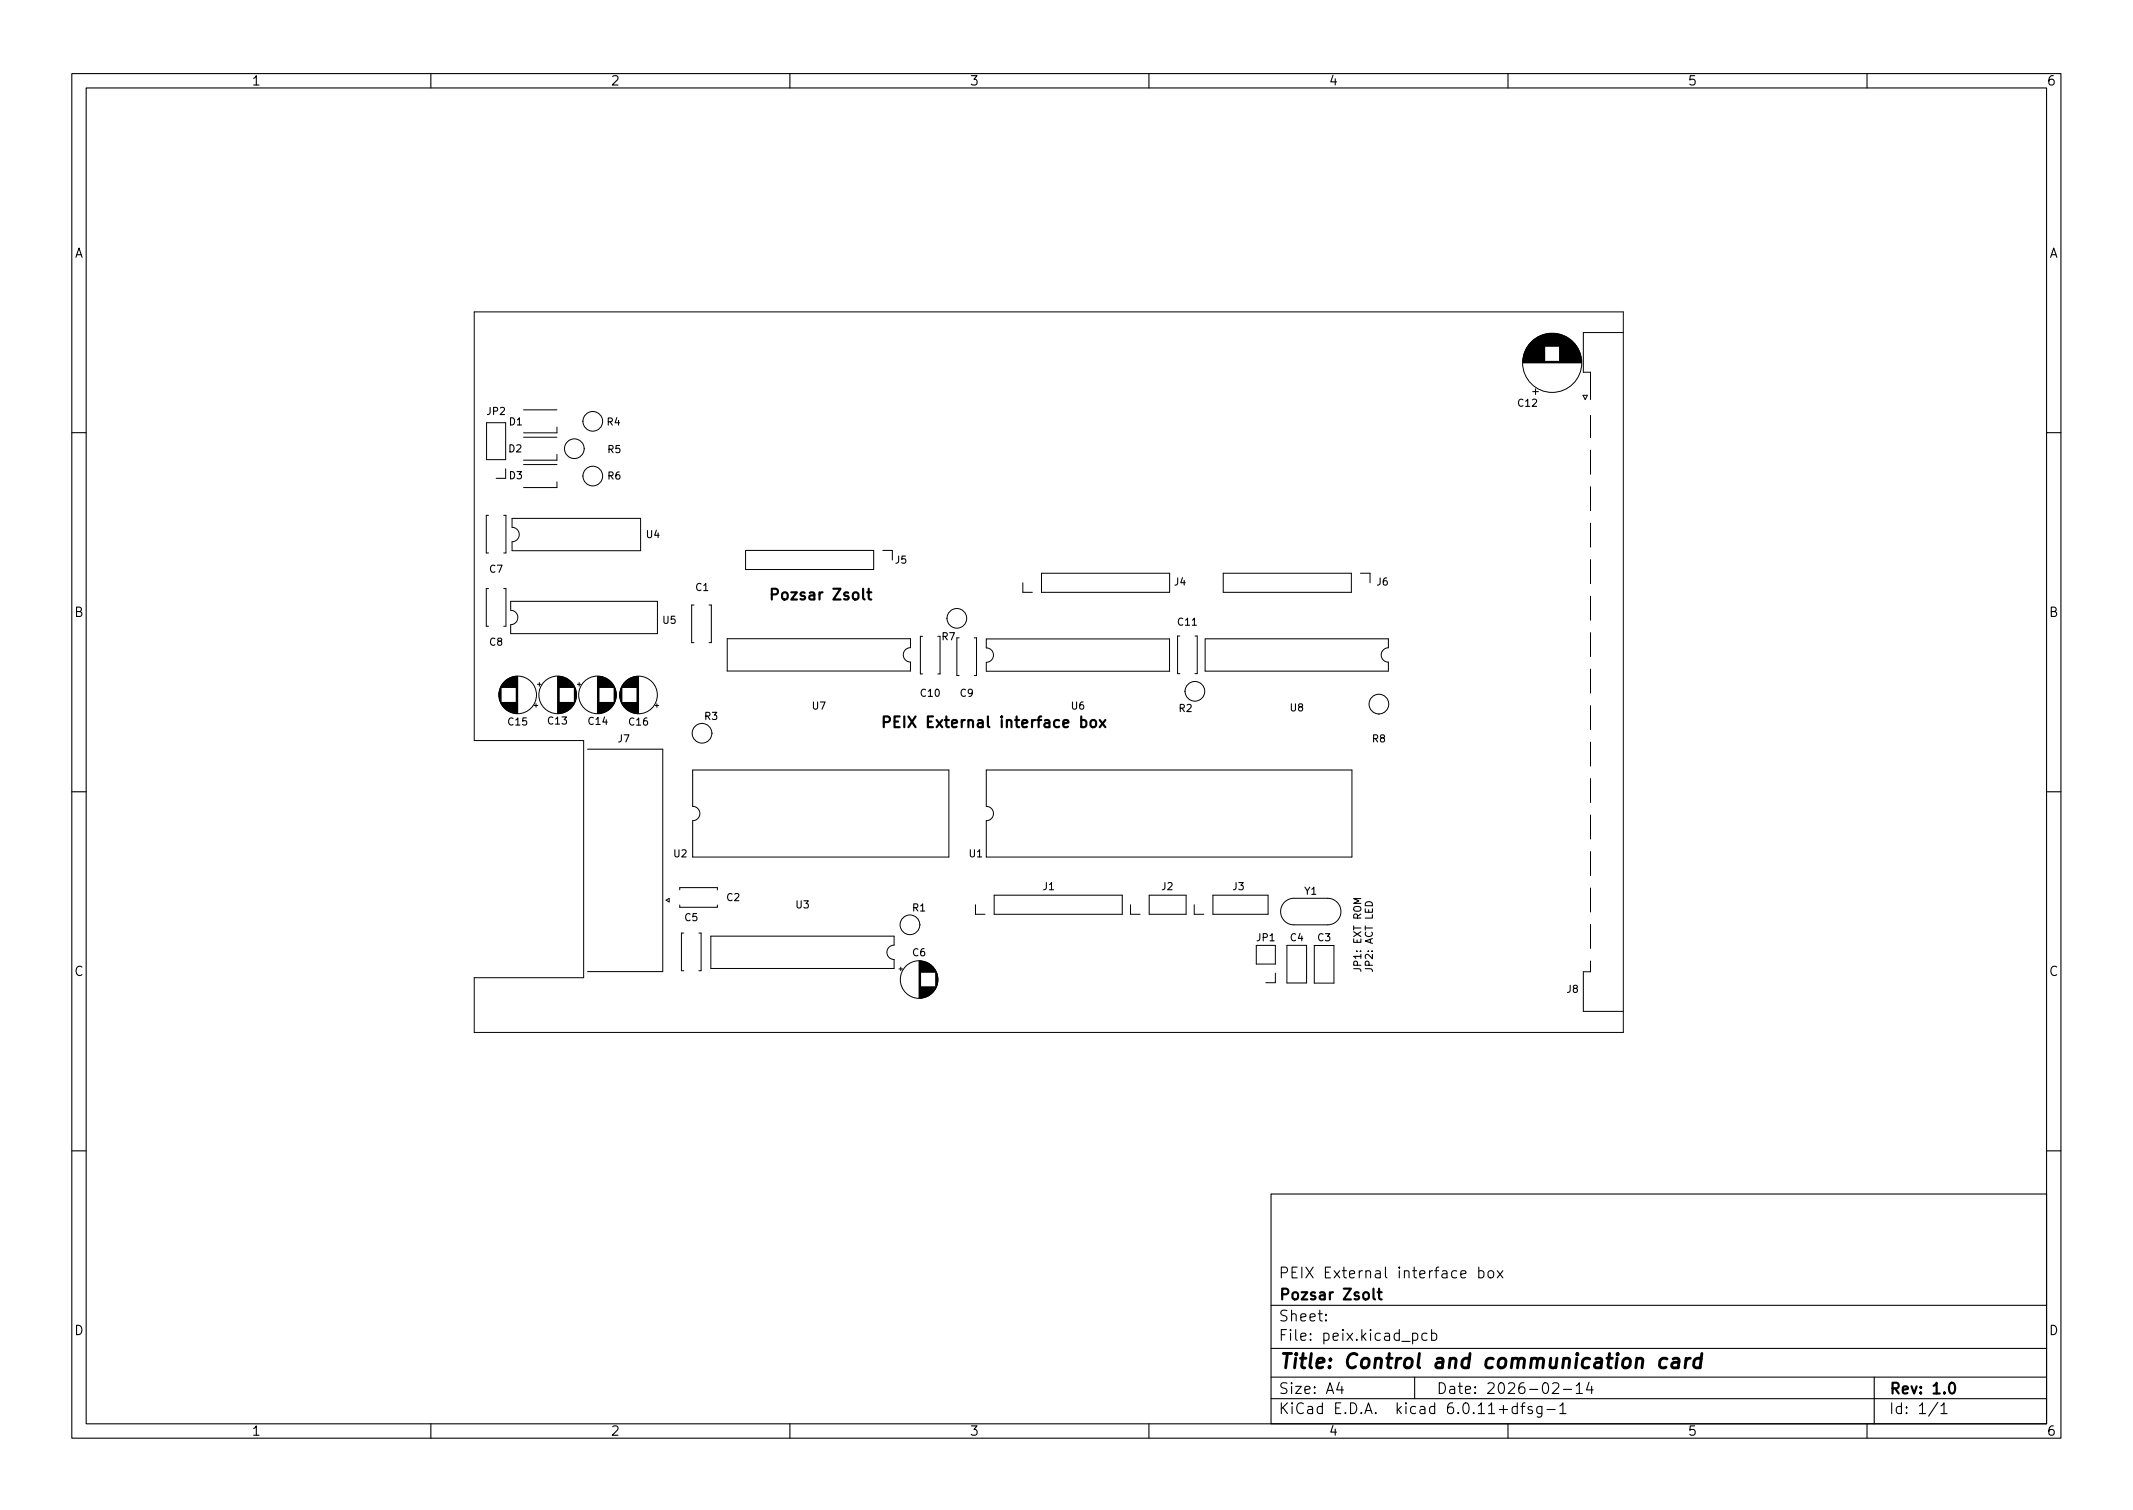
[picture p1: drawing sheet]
<svg xmlns="http://www.w3.org/2000/svg" width="297mm" height="210mm" viewBox="0 0 297 210" stroke-linecap="round" stroke-linejoin="round" font-family="sans-serif">
<defs><g id="words">
<g font-size="2.8">
<text x="178" y="191.2">Title:</text>
<text x="187.3" y="191.2">Control</text>
<text x="200" y="191.2">and</text>
<text x="207.4" y="191.2">communication</text>
<text x="232" y="191.2">card</text>
</g>
<g font-size="2.1">
<text x="107" y="84">Pozsar</text>
<text x="116" y="84">Zsolt</text>
<text x="122.6" y="101.8">PEIX</text>
<text x="129" y="101.8">External</text>
<text x="139.6" y="101.8">interface</text>
<text x="151" y="101.8">box</text>
<text x="178" y="178.5">PEIX</text>
<text x="184.3" y="178.5">External</text>
<text x="194.7" y="178.5">interface</text>
<text x="206" y="178.5">box</text>
<text x="178" y="184.5">Sheet:</text>
<text x="178" y="181.5">Pozsar</text>
<text x="187" y="181.5">Zsolt</text>
<text x="178" y="187.2">File:</text>
<text x="184.4" y="187.2">peix.kicad_pcb</text>
<text x="178" y="197.4">KiCad</text>
<text x="178" y="194.6">Size:</text>
<text x="184.7" y="194.6">A4</text>
<text x="185.7" y="197.4">E.D.A.</text>
<text x="194.6" y="197.4">kicad</text>
<text x="200" y="194.6">Date:</text>
<text x="201.8" y="197.4">6.0.11+dfsg-1</text>
<text x="207" y="194.6">2026-02-14</text>
<text x="263" y="194.6">Rev:</text>
<text x="263" y="197.4">Id:</text>
<text x="267.1" y="197.4">1/1</text>
<text x="269.1" y="194.6">1.0</text>
</g>
<g font-size="1.8">
<text x="35" y="12.3">1</text>
<text x="85" y="12.3">2</text>
<text x="135" y="12.3">3</text>
<text x="185" y="12.3">4</text>
<text x="235" y="12.3">5</text>
<text x="285" y="12.3">6</text>
<text x="10.4" y="36.3">A</text>
<text x="285.4" y="36.3">A</text>
<text x="10.3" y="86.3">B</text>
<text x="285.3" y="86.3">B</text>
<text x="10.3" y="136.3">C</text>
<text x="285.3" y="136.3">C</text>
<text x="10.3" y="186.3">D</text>
<text x="285.3" y="186.3">D</text>
<text x="35" y="200.3">1</text>
<text x="85" y="200.3">2</text>
<text x="135" y="200.3">3</text>
<text x="185" y="200.3">4</text>
<text x="235" y="200.3">5</text>
<text x="285" y="200.3">6</text>
</g>
<g font-size="1.4">
<text x="67.7" y="58.1">JP2</text>
<text x="70.8" y="59.5">D1</text>
<text x="84.4" y="59.5">R4</text>
<text x="211.2" y="56.9">C12</text>
<text x="70.7" y="63.3">D2</text>
<text x="84.5" y="63.4">R5</text>
<text x="70.8" y="67">D3</text>
<text x="84.5" y="67.1">R6</text>
<text x="89.9" y="75.2">U4</text>
<text x="68" y="80">C7</text>
<text x="96.7" y="82.6">C1</text>
<text x="124.5" y="78.8">J5</text>
<text x="163.4" y="81.8">J4</text>
<text x="191.6" y="81.8">J6</text>
<text x="92.1" y="87.2">U5</text>
<text x="131" y="89.4">R7</text>
<text x="163.8" y="87.4">C11</text>
<text x="68" y="90.2">C8</text>
<text x="70.6" y="101.3">C15</text>
<text x="76.1" y="101.2">C13</text>
<text x="81.7" y="101.2">C14</text>
<text x="87.4" y="101.3">C16</text>
<text x="98" y="100.5">R3</text>
<text x="113" y="99.1">U7</text>
<text x="128" y="97.3">C10</text>
<text x="133.6" y="97.3">C9</text>
<text x="149" y="99.1">U6</text>
<text x="164" y="99.4">R2</text>
<text x="179.5" y="99.4">U8</text>
<text x="85.9" y="103.7">J7</text>
<text x="191" y="103.7">R8</text>
<text x="93.7" y="119.7">U2</text>
<text x="134.8" y="119.7">U1</text>
<text x="101.1" y="125.8">C2</text>
<text x="145.1" y="124.2">J1</text>
<text x="161.6" y="124.2">J2</text>
<text x="171.5" y="124.2">J3</text>
<text x="181.6" y="124.9">Y1</text>
<text x="95.2" y="128.6">C5</text>
<text x="110.7" y="126.8">U3</text>
<text x="126.9" y="127.2">R1</text>
<text x="174.8" y="131.4">JP1</text>
<text x="179.5" y="131.4">C4</text>
<text x="183.4" y="131.4">C3</text>
<text x="189.9" y="131.4" transform="rotate(-90 189.9 131.4)">EXT ROM</text>
<text x="191.5" y="131.4" transform="rotate(-90 191.5 131.4)">ACT LED</text>
<text x="126.9" y="133.4">C6</text>
<text x="189.9" y="135.5" transform="rotate(-90 189.9 135.5)">JP1:</text>
<text x="191.5" y="135.5" transform="rotate(-90 191.5 135.5)">JP2:</text>
<text x="218.1" y="138.5">J8</text>
</g>
</g></defs>
<g fill="none" stroke="#000" stroke-width=".15">
<path d="M10 10.2h277v190.1h-277zM12 12.2h273v186.1h-273zM60 10.2v2M110 10.2v2M160 10.2v2M210 10.2v2M260 10.2v2M10 60.2h2M285 60.2h2M10 110.2h2M285 110.2h2M10 160.2h2"/>
<path d="M177 166.3h108v32h-108zM192.9 176.4v1.3l.2 .2M203.4 177.4l.7-.1v-.3l-.5-.1-.2 .2 .1 .8h.1h.5M285 160.2h2M60 198.3v2M110 198.3v2M160 198.3v2M177 194.8h108M177 191.8h108M177 187.8h108M177 181.8h108M182.5 186.5l.1 .1h-.1h-.1l.1-.1v.1"/>
<path d="M182.5 185.7l.1 .1h-.1h-.1l.1-.1v.1M184.6 183.8l.1 .1h-.1v-.1v.1M184.6 183l.1 .1h-.1v-.1v.1M197 191.8v3M199.4 185.7l.4-.1 .3 .3v.4l-.2 .3h-.1h-.4M199.4 185.1v1.5M210 198.3v2M215.4 196.3h1.2M217.2 195.8l.4-.5v1.5M217.2 196.8h.9M217.7 193.5h1.2M219.5 193l.4-.5v1.5"/>
<path d="M219.5 194h.9M221.3 192.5l-.4 1h1M221.6 193v1M260 198.3v2M261 191.8v6.5M270.3 195.8l.4-.5v1.5M270.3 196.8h.8"/>
</g>
<path d="M232.1 189.2a.66 .66 0 0 0-.9 .3l-.1 .6 .1 .3 .2 .1 .6-.1" fill="none" stroke="#000" stroke-width=".4"/>
<path d="M114.5 82.5h-.2l-.2 .3M185.6 179.9l-.3 .1-.1 .2" fill="none" stroke="#000" stroke-width=".3"/>
<g fill="none" stroke="#000" stroke-width=".14">
<path d="M66 43.4h160.1v100.4h-160.1v-7.7h15.3v-33h-15.3zM67.8 58.9h2.6v5.1h-2.6zM72.9 57.1h4.7M77.6 59.5v.8h-4.7M81.1 58.7h.1M212.1 50.4h8.1M212.1 50.5h8.1M212.1 50.3h8.1M212.1 50.3h3M212.1 50.2h3M212.1 50.1h3M212.1 50h3"/>
<path d="M212.1 49.9h3M212.1 49.8h3M212.2 49.7h2.9M212.2 49.6h2.9M212.2 49.5h2.9M212.2 49.4h2.9M212.3 49.3h2.8M212.3 49.2h2.8M212.3 49.1h2.8M212.3 49h2.8M212.4 49h2.7M212.4 48.9h2.7"/>
<path d="M212.4 48.8h2.7M212.5 48.8h2.6M212.5 48.7h2.6M212.5 48.6h2.6M212.6 48.6h2.5M212.6 48.5h2.5M212.6 48.4h2.5M212.7 48.4h2.4M212.7 48.3h2.4M212.8 48.2h2.3M212.8 48.2h6.7M212.8 48.1h6.7"/>
<path d="M212.9 48.1h6.5M212.9 48h6.5M213 48h6.3M213 47.9h6.3M213.1 47.8h6.1M213.2 47.7h5.9M213.2 47.6h5.9M213.3 47.6h5.7M213.4 47.5h5.5M213.4 54.5h.8M213.5 47.4h5.4M213.5 47.4h5.3"/>
<path d="M213.6 47.3h5.1M213.7 47.2h4.9M213.8 47.2h4.8M213.8 47.2h4.7M213.8 54.1v.8M213.9 47.1h4.5M214 47h4.3M214.1 47h4.2M214.1 47h4.1M214.2 46.9h3.9M214.3 46.9h3.7M214.3 46.8h3.7"/>
<path d="M214.4 46.8h3.5M214.5 46.8h3.3M214.6 46.7h3.1M214.7 46.7h2.9M214.8 46.6h2.7M214.9 46.6h2.5M215.1 46.6h2.2M215.2 46.5h1.9M215.4 46.5h1.5M215.6 46.4h1.1M217.2 49h2.8M217.2 50.1h3"/>
<path d="M217.2 48.7h2.6M217.2 49.2h2.8M217.2 49.8h3M217.2 48.2h2.3M217.2 49.7h3M217.2 48.4h2.4M217.2 50.2h3M217.2 48.8h2.6M217.2 49.3h2.9M217.2 48.6h2.6M217.2 48.6h2.5M217.2 48.8h2.7"/>
<path d="M217.2 49.6h2.9M217.2 49.1h2.8M217.2 49.5h2.9M217.2 49.7h2.9M217.2 49.4h2.9M217.2 49.9h3M217.2 50h3M217.2 48.4h2.5M217.2 48.5h2.5M217.2 48.9h2.7M217.2 48.3h2.4M217.2 49h2.7"/>
<path d="M217.2 49.3h2.8M217.2 50.3h3M220.5 55h.6l-.3 .6zM221.5 57.8v3.1M226.1 46.3h-5.6v5.5h1v3.8M68 71.8h-.3v5.2h.3M70.1 71.8h.4v5.2h-.4M70.4 65.3v1.3h-1.3M71.3 72.2h17.9v4.5h-17.9v-1.3a1 1 0 0 0 1-1 1 1 0 0 0-1-1zM72.9 60.9h4.7M72.9 64.7h4.7M77.6 63.3v.8h-4.7"/>
<path d="M77.6 67.1v.8h-4.7M81.1 66.3h.1M81.4 62.5h.1M103.8 76.6h17.9v2.7h-17.9zM122.9 76.6h1.4v1.4M145 79.8h17.9v2.7h-17.9zM170.3 79.8h17.9v2.7h-17.9zM189.5 79.8h1.3v1.3M221.5 62.7v3.3M221.5 67.8v3.3M221.5 72.8v3.4M221.5 77.9v3.4"/>
<path d="M68 82h-.3v5.2h.3M69.5 96.5v.5M69.5 96.2v1.1M69.6 96.1v1.3M69.6 96v1.6M69.7 95.8v1.9M69.7 95.7v2.1M69.7 95.7v2.2M69.8 95.6v2.3M69.8 95.5v.2M69.8 97.8v.2M69.8 95.4v.3"/>
<path d="M69.8 97.8v.3M69.9 95.4v.3M69.9 97.8v.3M69.9 95.3v.4M69.9 97.8v.4M70 95.3v.4M70 97.8v.5M70 95.2v.5M70.1 95.2v.5M70.1 97.8v.6M70.1 95.1v.6M70.1 97.8v.7"/>
<path d="M70.1 82h.4v5.2h-.4M70.2 95v.7M70.2 97.8v.7M70.3 94.9v.8M70.3 97.8v.8M70.3 97.8v.9M70.4 94.8v.9M70.4 97.8v.9M70.5 94.8v.9M70.5 97.8v1M70.5 94.7v1M70.6 94.7v1"/>
<path d="M70.6 97.8v1.1M70.6 94.6v1.1M70.7 94.6v1.1M70.7 97.8v1.1M70.7 97.8v1.2M70.8 94.5v1.2M70.8 97.8v1.2M70.9 94.5v1.2M70.9 97.8v1.2M70.9 94.4v1.3M70.9 97.8v1.3M71 94.4v1.3"/>
<path d="M71 97.8v1.3M71.1 94.4v1.3M71.1 97.8v1.3M71.1 83.7h20.5v4.5h-20.5v-1.2a1 1 0 0 0 1-1 1 1 0 0 0-1-1zM71.1 97.8v1.4M71.2 94.3v1.4M71.2 97.8v1.4M71.3 94.3v1.4M71.3 97.8v1.4M71.4 94.3v1.4M71.4 97.8v1.4M71.4 97.8v1.5"/>
<path d="M71.5 94.3v1.4M71.5 97.8v1.5M71.5 94.2v1.5M71.6 94.2v1.5M71.6 97.8v1.5M71.7 94.2v1.5M71.7 97.8v1.5M71.8 94.2v1.5M71.8 97.8v1.5M71.9 94.2v1.5M71.9 97.8v1.5M71.9 94.2v5.1"/>
<path d="M72 94.2v5.1M72.1 94.2v5.1M74.4 98.2h.5M74.6 98v.5M74.9 95.3h.5M75.1 95v.5M77.7 94.2v5.1M77.8 94.2v5.1M77.9 94.2v5.1M77.9 94.2v1.5M77.9 97.8v1.5M78 94.2v1.5"/>
<path d="M78 97.8v1.5M78.1 94.2v1.5M78.1 97.8v1.5M78.2 94.2v1.5M78.2 97.8v1.5M78.3 94.2v1.5M78.3 97.8v1.5M78.3 94.3v1.4M78.4 94.3v1.4M78.4 97.8v1.4M78.5 94.3v1.4M78.5 97.8v1.4"/>
<path d="M78.6 94.3v1.4M78.6 97.8v1.4M78.6 94.4v1.3M78.7 94.4v1.3M78.7 97.8v1.3M78.8 94.4v1.3M78.8 97.8v1.3M78.9 94.5v1.2M78.9 97.8v1.2M79 94.5v1.2M79 97.8v1.2M79 94.6v1.1"/>
<path d="M79.1 94.6v1.1M79.1 97.8v1.1M79.2 94.7v1M79.2 97.8v1.1M79.2 97.8v1M79.3 94.7v1M79.3 97.8v1M79.3 94.8v.9M79.3 97.8v.9M79.4 94.8v.9M79.4 97.8v.9M79.4 94.9v.8"/>
<path d="M79.5 94.9v.8M79.5 97.8v.8M79.5 95v.7M79.5 97.8v.7M79.6 95v.7M79.6 97.8v.7M79.6 95.1v.6M79.7 95.1v.6M79.7 97.8v.6M79.7 95.2v.5M79.7 97.8v.5M79.8 95.3v.4"/>
<path d="M79.8 97.8v.5M79.8 97.8v.4M79.9 95.4v.3M79.9 97.8v.3M79.9 95.5v.2M79.9 97.8v.2M80 95.6v2.3M80 95.7v2.2M80.1 95.7v2.1M80.1 95.8v1.9M80.1 96v1.6M80.2 96.1v1.3"/>
<path d="M80.2 96.2v1.1M80.3 96.5v.5M80.4 95.3h.5M80.7 95v.5M83.2 94.2v5.1M83.3 94.2v5.1M83.4 94.2v5.1M83.4 94.2v1.5M83.4 97.8v1.5M83.5 94.2v1.5M83.5 97.8v1.5M83.6 94.2v1.5"/>
<path d="M83.6 97.8v1.5M83.7 94.2v1.5M83.7 97.8v1.5M83.8 94.2v1.5M83.8 97.8v1.5M83.8 94.3v1.4M83.9 94.3v1.4M83.9 97.8v1.5M83.9 97.8v1.4M84 94.3v1.4M84 97.8v1.4M84.1 94.3v1.4"/>
<path d="M84.1 97.8v1.4M84.2 94.4v1.3M84.2 97.8v1.4M84.2 97.8v1.3M84.3 94.4v1.3M84.3 97.8v1.3M84.4 94.4v1.3M84.4 97.8v1.3M84.4 94.5v1.2M84.4 97.8v1.2M84.5 94.5v1.2M84.5 97.8v1.2"/>
<path d="M84.6 94.6v1.1M84.6 97.8v1.2M84.6 97.8v1.1M84.7 94.6v1.1M84.7 97.8v1.1M84.7 94.7v1M84.8 94.7v1M84.8 97.8v1M84.8 94.8v.9M84.9 94.8v.9M84.9 97.8v.9M85 94.9v.8"/>
<path d="M85 97.8v.9M85 97.8v.8M85.1 95v.7M85.1 97.8v.7M85.2 95.1v.6M85.2 97.8v.7M85.2 97.8v.6M85.2 95.2v.5M85.3 95.2v.5M85.3 97.8v.5M85.3 95.3v.4M85.4 95.3v.4"/>
<path d="M85.4 97.8v.4M85.4 95.4v.3M85.4 97.8v.3M85.5 95.5v.2M85.5 97.8v.2M85.5 95.6v2.3M85.6 95.7v2.2M85.6 95.7v2.1M85.6 95.8v1.9M85.7 96v1.6M85.7 96.1v1.3M85.8 96.2v1.1"/>
<path d="M85.8 96.5v.5M86.3 96.5v.6M86.4 96.3v1M86.4 96.1v1.3M86.4 96v1.6M86.5 95.9v1.8M86.5 95.8v2M86.6 95.7v2.2M86.6 95.6v2.3M86.6 95.5v.2M86.6 97.8v.2M86.7 95.4v.3"/>
<path d="M86.7 97.8v.3M86.7 97.8v.4M86.8 95.3v.4M86.8 97.8v.4M86.8 97.8v.5M86.8 95.2v.5M86.9 95.2v.5M86.9 97.8v.6M86.9 95.1v.6M87 95.1v.6M87 97.8v.7M87 95v.7"/>
<path d="M87 97.8v.8M87.1 94.9v.8M87.1 97.8v.8M87.2 94.9v.8M87.2 97.8v.9M87.2 94.8v.9M87.3 94.8v.9M87.3 97.8v1M87.3 94.7v1M87.4 94.7v1M87.4 97.8v1M87.4 97.8v1.1"/>
<path d="M87.4 94.6v1.1M87.5 94.6v1.1M87.5 97.8v1.1M87.6 94.6v1.1M87.6 97.8v1.2M87.6 94.5v1.2M87.7 94.5v1.2M87.7 97.8v1.2M87.7 97.8v1.3M87.8 94.5v1.2M87.8 97.8v1.3M87.8 94.4v1.3"/>
<path d="M87.9 94.4v1.3M87.9 97.8v1.3M87.9 97.8v1.4M88 94.4v1.3M88 97.8v1.4M88 94.3v1.4M88.1 94.3v1.4M88.1 97.8v1.4M88.2 94.3v1.4M88.2 97.8v1.4M88.2 97.8v1.5M88.3 94.3v1.4"/>
<path d="M88.3 97.8v1.5M88.4 94.2v1.5M88.4 97.8v1.5M88.5 94.2v1.5M88.5 97.8v1.5M88.6 94.2v1.5M88.6 97.8v1.5M88.7 94.2v1.5M88.7 97.8v1.5M88.7 94.2v5.1M88.8 94.2v5.1M88.9 94.2v5.1"/>
<path d="M91.2 98.2h.5M91.5 98v.5M96.6 84.2h-.3v5.3h.3M98.7 84.2h.4v5.3h-.4M101.3 88.9h25.5v1.3a1 1 0 0 0-1 1 1 1 0 0 0 1 1v1.2h-25.5zM128.5 88.6h-.3v5.2h.3M130.6 88.6h.3v5.2h-.3M131.8 86.1h.1M133.6 88.8h-.4v5.3h.4M135.7 88.8h.3v5.3h-.3M137.3 89h25.6v4.5h-25.6v-1.3a1 1 0 0 0 1-1 1 1 0 0 0-1-1zM142.4 81.1v1.4h1.4"/>
<path d="M164.3 88.6h-.3v5.2h.3M165 96.3h.1M166.4 88.6h.3v5.2h-.3M167.8 89h25.5v1.2a1 1 0 0 0-1 1 1 1 0 0 0 1 1v1.3h-25.5zM192 99.4v.1M221.5 83v3.3M221.5 88.1v3.3M221.5 93.2v3.3M221.5 98.2v3.4M81.8 104.3h10.5v31h-10.5M96.5 107.2h35.6v12.1h-35.6v-5a1 1 0 0 0 1-1 1 1 0 0 0-1-1zM99.1 102.1h.1"/>
<path d="M137.3 107.2h51v12.1h-51v-5a1 1 0 0 0 1-1 1 1 0 0 0-1-1zM221.5 103.3v3.4M221.5 108.4v3.3M221.5 113.5v3.3M221.5 118.6v3.3M92.8 125.3l.4-.2v.5zM94.7 123.9v-.3h5.2v.3M94.7 126v.3h5.2v-.3M95.2 129.9h-.3v5.3h.3M97.3 129.9h.3v5.3h-.3M99 130.4h25.5v1.2a1 1 0 0 0-1 1 1 1 0 0 0 1 1v1.3h-25.5zM125.2 134.9h.5"/>
<path d="M125.4 134.7v.5M128 133.8v5.2M128.1 133.8v5.2M128.1 128.8h.1M128.2 133.8v5.2M128.2 133.8v1.6M128.2 137.4v1.6M128.3 133.8v1.6M128.3 137.4v1.6M128.4 133.8v1.6M128.4 137.4v1.5M128.5 133.9v1.5"/>
<path d="M128.5 137.4v1.5M128.6 133.9v1.5M128.6 137.4v1.5M128.7 133.9v1.5M128.7 137.4v1.5M128.8 133.9v1.5M128.8 137.4v1.5M128.8 137.4v1.4M128.8 134v1.4M128.9 134v1.4M128.9 137.4v1.4M129 134v1.4"/>
<path d="M129 137.4v1.4M129.1 134v1.4M129.1 137.4v1.3M129.1 134.1v1.3M129.2 134.1v1.3M129.2 137.4v1.3M129.3 134.1v1.3M129.3 137.4v1.2M129.3 134.2v1.2M129.4 134.2v1.2M129.4 137.4v1.2M129.4 137.4v1.1"/>
<path d="M129.5 134.3v1.1M129.5 137.4v1.1M129.6 134.3v1.1M129.6 137.4v1.1M129.6 134.4v1M129.6 137.4v1M129.7 134.4v1M129.7 137.4v1M129.7 134.5v.9M129.7 137.4v.9M129.8 134.5v.9M129.8 137.4v.9"/>
<path d="M129.8 134.6v.8M129.8 137.4v.8M129.9 134.6v.8M129.9 137.4v.8M129.9 137.4v.7M130 134.7v.7M130 137.4v.7M130 137.4v.6M130 134.8v.6M130.1 134.8v.6M130.1 137.4v.5M130.1 134.9v.5"/>
<path d="M130.2 134.9v.5M130.2 137.4v.4M130.2 135v.4M130.2 135.1v.3M130.2 137.4v.3M130.3 135.1v.3M130.3 137.4v.2M130.3 135.2v2.4M130.4 135.3v2.2M130.4 135.4v2M130.4 135.5v1.8M130.5 135.6v1.6"/>
<path d="M130.5 135.7v1.4M130.6 135.9v1M130.6 136.1v.6M135.8 126v1.3h1.4M138.4 124.6h17.9v2.7h-17.9zM157.4 126v1.3h1.4M160 124.6h5.2v2.7h-5.2zM166.3 126v1.3h1.3M168.9 124.6h7.7v2.7h-7.7zM174.9 131.6h2.7v2.6h-2.7zM177.6 135.5v1.3h-1.3M178.9 125.6a1.85 1.85 0 0 1 1.3-.5h4.7a1.85 1.85 0 0 1 1.8 1.8 1.85 1.85 0 0 1-1.8 1.9h-4.7a1.85 1.85 0 0 1-1.7-1.2 1.85 1.85 0 0 1 .4-2z"/>
<path d="M179.2 131.6h2.8v5.3h-2.8zM183 131.7h2.8v5.2h-2.8zM221.5 123.6v3.4M221.5 128.7v3.4M221.5 133.8v1.5h-1v5.5h5.6"/>
<circle cx="82.5" cy="58.7" r="1.37"/>
<circle cx="216.2" cy="50.5" r="4.1"/>
<circle cx="80" cy="62.5" r="1.37"/>
<circle cx="82.5" cy="66.3" r="1.37"/>
<circle cx="72.1" cy="96.8" r="2.62"/>
<circle cx="77.7" cy="96.8" r="2.62"/>
<circle cx="83.2" cy="96.8" r="2.62"/>
<circle cx="88.9" cy="96.8" r="2.62"/>
<circle cx="133.3" cy="86.1" r="1.37"/>
<circle cx="166.4" cy="96.3" r="1.37"/>
<circle cx="192" cy="98" r="1.37"/>
<circle cx="97.8" cy="102.1" r="1.37"/>
<circle cx="126.7" cy="128.8" r="1.37"/>
<circle cx="128" cy="136.4" r="2.62"/>
</g>
<g fill="#fff" stroke="#fff" stroke-width=".14">
<circle cx="167.1" cy="83.8" r=".2"/>
<circle cx="170.4" cy="85.2" r=".2"/>
<circle cx="93" cy="82.5" r=".2"/>
<circle cx="136.4" cy="85.2" r=".2"/>
<circle cx="105.4" cy="99.3" r=".2"/>
<circle cx="186.9" cy="99.3" r=".2"/>
<circle cx="184.4" cy="100.5" r=".2"/>
<circle cx="107.9" cy="100.5" r=".2"/>
<circle cx="181.9" cy="103" r=".2"/>
<circle cx="115.6" cy="103.1" r=".2"/>
<circle cx="110.5" cy="101.8" r=".2"/>
<circle cx="179.3" cy="101.7" r=".2"/>
<circle cx="99" cy="98.1" r=".2"/>
<circle cx="176.8" cy="98.1" r=".2"/>
<circle cx="113" cy="108.3" r=".2"/>
<circle cx="100.3" cy="108.3" r=".2"/>
<circle cx="164.1" cy="109.6" r=".2"/>
<circle cx="175.5" cy="109.6" r=".2"/>
<circle cx="170.4" cy="115.1" r=".2"/>
<circle cx="158.7" cy="115.1" r=".2"/>
<circle cx="120.6" cy="109.6" r=".2"/>
<circle cx="159" cy="109.6" r=".2"/>
<circle cx="102.9" cy="109.6" r=".2"/>
<circle cx="123.2" cy="110.9" r=".2"/>
<circle cx="156.5" cy="110.8" r=".2"/>
<circle cx="105.4" cy="110.9" r=".2"/>
<circle cx="153.9" cy="112.3" r=".2"/>
<circle cx="107.7" cy="112.1" r=".2"/>
<circle cx="125.7" cy="112.2" r=".2"/>
<circle cx="151.4" cy="113.3" r=".2"/>
<circle cx="111" cy="113.3" r=".2"/>
<circle cx="128.3" cy="113.4" r=".2"/>
<circle cx="148.8" cy="114.8" r=".2"/>
<circle cx="114.3" cy="114.6" r=".2"/>
<circle cx="130.8" cy="114.7" r=".2"/>
<circle cx="146.3" cy="118.5" r=".2"/>
<circle cx="116.8" cy="124.6" r=".2"/>
<circle cx="143.8" cy="117.2" r=".2"/>
<circle cx="119.4" cy="123.3" r=".2"/>
<circle cx="141.2" cy="116" r=".2"/>
<circle cx="189.5" cy="89.7" r=".2"/>
<circle cx="122.9" cy="89.7" r=".2"/>
<circle cx="90.2" cy="84.6" r=".2"/>
<circle cx="72.4" cy="86.4" r=".2"/>
<circle cx="161.5" cy="89.7" r=".2"/>
<circle cx="140.5" cy="81.3" r=".2"/>
<circle cx="169.2" cy="113.8" r=".2"/>
<circle cx="73.9" cy="75.2" r=".2"/>
<circle cx="160.3" cy="113.8" r=".2"/>
<circle cx="171.7" cy="112" r=".2"/>
<circle cx="162.8" cy="112" r=".2"/>
<circle cx="165.4" cy="110.7" r=".2"/>
<circle cx="174.2" cy="110.7" r=".2"/>
<circle cx="161.5" cy="118.4" r=".2"/>
<circle cx="147.6" cy="117.3" r=".2"/>
<circle cx="137.4" cy="84.3" r=".2"/>
<circle cx="95" cy="80.5" r=".2"/>
<circle cx="138.4" cy="83.3" r=".2"/>
<circle cx="95" cy="76.2" r=".2"/>
<circle cx="150.1" cy="116.1" r=".2"/>
<circle cx="164.1" cy="117.1" r=".2"/>
<circle cx="78.7" cy="92.2" r=".2"/>
<circle cx="96" cy="92.2" r=".2"/>
<circle cx="81.3" cy="87.6" r=".2"/>
<circle cx="94.5" cy="87.6" r=".2"/>
<circle cx="90.2" cy="77.2" r=".2"/>
<circle cx="139.4" cy="82.3" r=".2"/>
<circle cx="204.5" cy="83.4" r=".4"/>
<circle cx="138.4" cy="53" r=".4"/>
<circle cx="74.9" cy="47.9" r=".4"/>
<circle cx="204.5" cy="126.6" r=".4"/>
<circle cx="141" cy="136.8" r=".4"/>
<circle cx="158.7" cy="65.7" r=".4"/>
<circle cx="107.9" cy="53" r=".4"/>
<circle cx="118.1" cy="47.9" r=".4"/>
<circle cx="199.4" cy="70.7" r=".4"/>
<circle cx="120.6" cy="70.7" r=".4"/>
<circle cx="113" cy="63.1" r=".4"/>
<circle cx="128.3" cy="47.9" r=".4"/>
<circle cx="90.2" cy="58" r=".4"/>
<circle cx="209.5" cy="55.5" r=".4"/>
<circle cx="201.9" cy="124.1" r=".4"/>
<circle cx="207" cy="50.4" r=".4"/>
<circle cx="115.6" cy="68.2" r=".4"/>
<circle cx="125.7" cy="47.9" r=".4"/>
<circle cx="135.9" cy="131.7" r=".4"/>
<circle cx="102.9" cy="68.2" r=".4"/>
<circle cx="163.8" cy="134.2" r=".4"/>
<circle cx="191.8" cy="60.6" r=".4"/>
<circle cx="199.4" cy="96.1" r=".4"/>
<circle cx="176.5" cy="65.7" r=".4"/>
<circle cx="110.5" cy="53" r=".4"/>
<circle cx="85.1" cy="47.9" r=".4"/>
<circle cx="209.5" cy="60.6" r=".4"/>
<circle cx="207" cy="113.9" r=".4"/>
<circle cx="161.3" cy="47.9" r=".4"/>
<circle cx="118.1" cy="58" r=".4"/>
<circle cx="179.1" cy="53" r=".4"/>
<circle cx="199.4" cy="93.6" r=".4"/>
<circle cx="141" cy="58" r=".4"/>
<circle cx="77.5" cy="47.9" r=".4"/>
<circle cx="207" cy="119" r=".4"/>
<circle cx="166.4" cy="68.2" r=".4"/>
<circle cx="166.4" cy="60.6" r=".4"/>
<circle cx="126.7" cy="136.4" r=".4"/>
<circle cx="129.2" cy="136.4" r=".4"/>
<circle cx="87.6" cy="50.4" r=".4"/>
<circle cx="161.3" cy="68.2" r=".4"/>
<circle cx="174" cy="55.5" r=".4"/>
<circle cx="82.5" cy="58.7" r=".4"/>
<circle cx="80" cy="58.7" r=".4"/>
<circle cx="204.5" cy="98.7" r=".4"/>
<circle cx="196.8" cy="68.2" r=".4"/>
<circle cx="199.4" cy="86" r=".4"/>
<circle cx="196.8" cy="55.5" r=".4"/>
<circle cx="135.9" cy="129.2" r=".4"/>
<circle cx="69.8" cy="50.4" r=".4"/>
<circle cx="163.8" cy="75.8" r=".4"/>
<circle cx="194.3" cy="47.9" r=".4"/>
<circle cx="201.9" cy="75.8" r=".4"/>
<circle cx="196.8" cy="88.5" r=".4"/>
<circle cx="186.7" cy="58" r=".4"/>
<circle cx="156.2" cy="131.7" r=".4"/>
<circle cx="100.3" cy="50.4" r=".4"/>
<circle cx="153.7" cy="134.2" r=".4"/>
<circle cx="196.8" cy="101.2" r=".4"/>
<circle cx="204.5" cy="53" r=".4"/>
<circle cx="199.4" cy="136.8" r=".4"/>
<circle cx="92.7" cy="50.4" r=".4"/>
<circle cx="176.5" cy="70.7" r=".4"/>
<circle cx="199.4" cy="111.4" r=".4"/>
<circle cx="80" cy="50.4" r=".4"/>
<circle cx="167.6" cy="126" r=".5"/>
<circle cx="170.2" cy="126" r=".5"/>
<circle cx="172.7" cy="126" r=".5"/>
<circle cx="175.3" cy="126" r=".5"/>
<circle cx="171.4" cy="134.2" r=".4"/>
<circle cx="141" cy="55.5" r=".4"/>
<circle cx="166.4" cy="47.9" r=".4"/>
<circle cx="94.8" cy="125" r=".4"/>
<circle cx="99.8" cy="125" r=".4"/>
<circle cx="194.3" cy="108.8" r=".4"/>
<circle cx="168.9" cy="75.8" r=".4"/>
<circle cx="171.4" cy="129.2" r=".4"/>
<circle cx="97.8" cy="53" r=".4"/>
<circle cx="102.9" cy="70.7" r=".4"/>
<circle cx="105.4" cy="70.7" r=".4"/>
<circle cx="118.1" cy="73.3" r=".4"/>
<circle cx="166.4" cy="75.8" r=".4"/>
<circle cx="102.9" cy="53" r=".4"/>
<circle cx="201.9" cy="111.4" r=".4"/>
<circle cx="186.7" cy="75.8" r=".4"/>
<circle cx="143.5" cy="131.7" r=".4"/>
<circle cx="110.5" cy="70.7" r=".4"/>
<circle cx="110.5" cy="58" r=".4"/>
<circle cx="196.8" cy="91.1" r=".4"/>
<circle cx="199.4" cy="91.1" r=".4"/>
<circle cx="209.5" cy="113.9" r=".4"/>
<circle cx="207" cy="111.4" r=".4"/>
<circle cx="189.2" cy="63.1" r=".4"/>
<circle cx="201.9" cy="126.6" r=".4"/>
<circle cx="105.4" cy="63.1" r=".4"/>
<circle cx="168.9" cy="53" r=".4"/>
<circle cx="123.2" cy="63.1" r=".4"/>
<circle cx="130.8" cy="47.9" r=".4"/>
<circle cx="191.8" cy="63.1" r=".4"/>
<circle cx="113" cy="47.9" r=".4"/>
<circle cx="204.5" cy="78.4" r=".4"/>
<circle cx="123.2" cy="50.4" r=".4"/>
<circle cx="184.1" cy="75.8" r=".4"/>
<circle cx="163.8" cy="129.2" r=".4"/>
<circle cx="74.9" cy="53" r=".4"/>
<circle cx="97.8" cy="102.1" r=".4"/>
<circle cx="100.3" cy="102.1" r=".4"/>
<circle cx="209.5" cy="70.7" r=".4"/>
<circle cx="74.9" cy="50.4" r=".4"/>
<circle cx="165.4" cy="93.7" r=".4"/>
<circle cx="165.4" cy="88.7" r=".4"/>
<circle cx="196.8" cy="60.6" r=".4"/>
<circle cx="115.6" cy="47.9" r=".4"/>
<circle cx="156.2" cy="139.3" r=".4"/>
<circle cx="151.1" cy="68.2" r=".4"/>
<circle cx="141" cy="131.7" r=".4"/>
<circle cx="186.7" cy="139.3" r=".4"/>
<circle cx="128.3" cy="65.7" r=".4"/>
<circle cx="120.6" cy="55.5" r=".4"/>
<circle cx="168.9" cy="136.8" r=".4"/>
<circle cx="176.5" cy="75.8" r=".4"/>
<circle cx="174" cy="63.1" r=".4"/>
<circle cx="201.9" cy="80.9" r=".4"/>
<circle cx="194.3" cy="129.2" r=".4"/>
<circle cx="196.8" cy="129.2" r=".4"/>
<circle cx="186.7" cy="68.2" r=".4"/>
<circle cx="201.9" cy="88.5" r=".4"/>
<circle cx="196.8" cy="111.4" r=".4"/>
<circle cx="168.9" cy="47.9" r=".4"/>
<circle cx="138.7" cy="120.9" r=".4"/>
<circle cx="141.2" cy="120.9" r=".4"/>
<circle cx="143.8" cy="120.9" r=".4"/>
<circle cx="146.3" cy="120.9" r=".4"/>
<circle cx="148.8" cy="120.9" r=".4"/>
<circle cx="151.4" cy="120.9" r=".4"/>
<circle cx="153.9" cy="120.9" r=".4"/>
<circle cx="156.5" cy="120.9" r=".4"/>
<circle cx="159" cy="120.9" r=".4"/>
<circle cx="161.5" cy="120.9" r=".4"/>
<circle cx="164.1" cy="120.9" r=".4"/>
<circle cx="166.6" cy="120.9" r=".4"/>
<circle cx="169.2" cy="120.9" r=".4"/>
<circle cx="171.7" cy="120.9" r=".4"/>
<circle cx="174.2" cy="120.9" r=".4"/>
<circle cx="176.8" cy="120.9" r=".4"/>
<circle cx="179.3" cy="120.9" r=".4"/>
<circle cx="181.9" cy="120.9" r=".4"/>
<circle cx="184.4" cy="120.9" r=".4"/>
<circle cx="186.9" cy="120.9" r=".4"/>
<circle cx="186.9" cy="105.7" r=".4"/>
<circle cx="184.4" cy="105.7" r=".4"/>
<circle cx="181.9" cy="105.7" r=".4"/>
<circle cx="179.3" cy="105.7" r=".4"/>
<circle cx="176.8" cy="105.7" r=".4"/>
<circle cx="174.2" cy="105.7" r=".4"/>
<circle cx="171.7" cy="105.7" r=".4"/>
<circle cx="169.2" cy="105.7" r=".4"/>
<circle cx="166.6" cy="105.7" r=".4"/>
<circle cx="164.1" cy="105.7" r=".4"/>
<circle cx="161.5" cy="105.7" r=".4"/>
<circle cx="159" cy="105.7" r=".4"/>
<circle cx="156.5" cy="105.7" r=".4"/>
<circle cx="153.9" cy="105.7" r=".4"/>
<circle cx="151.4" cy="105.7" r=".4"/>
<circle cx="148.8" cy="105.7" r=".4"/>
<circle cx="146.3" cy="105.7" r=".4"/>
<circle cx="143.8" cy="105.7" r=".4"/>
<circle cx="141.2" cy="105.7" r=".4"/>
<circle cx="138.7" cy="105.7" r=".4"/>
<circle cx="209.5" cy="134.2" r=".4"/>
<circle cx="209.5" cy="86" r=".4"/>
<circle cx="204.5" cy="119" r=".4"/>
<circle cx="199.4" cy="55.5" r=".4"/>
<circle cx="125.7" cy="50.4" r=".4"/>
<circle cx="95.2" cy="47.9" r=".4"/>
<circle cx="92.7" cy="65.7" r=".4"/>
<circle cx="148.6" cy="139.3" r=".4"/>
<circle cx="148.6" cy="131.7" r=".4"/>
<circle cx="148.6" cy="47.9" r=".4"/>
<circle cx="179.1" cy="75.8" r=".4"/>
<circle cx="95.2" cy="65.7" r=".4"/>
<circle cx="204.5" cy="129.2" r=".4"/>
<circle cx="137.2" cy="126" r=".5"/>
<circle cx="139.7" cy="126" r=".5"/>
<circle cx="142.3" cy="126" r=".5"/>
<circle cx="144.8" cy="126" r=".5"/>
<circle cx="147.3" cy="126" r=".5"/>
<circle cx="149.9" cy="126" r=".5"/>
<circle cx="152.4" cy="126" r=".5"/>
<circle cx="155" cy="126" r=".5"/>
<circle cx="135.9" cy="47.9" r=".4"/>
<circle cx="191.8" cy="73.3" r=".4"/>
<circle cx="146" cy="136.8" r=".4"/>
<circle cx="90.2" cy="47.9" r=".4"/>
<circle cx="171.4" cy="68.2" r=".4"/>
<circle cx="196.8" cy="50.4" r=".4"/>
<circle cx="186.7" cy="70.7" r=".4"/>
<circle cx="199.4" cy="83.4" r=".4"/>
<circle cx="102.9" cy="58" r=".4"/>
<circle cx="148.6" cy="136.8" r=".4"/>
<circle cx="201.9" cy="58" r=".4"/>
<circle cx="151.1" cy="58" r=".4"/>
<circle cx="120.6" cy="60.6" r=".4"/>
<circle cx="87.6" cy="53" r=".4"/>
<circle cx="201.9" cy="68.2" r=".4"/>
<circle cx="92.7" cy="55.5" r=".4"/>
<circle cx="181.6" cy="47.9" r=".4"/>
<circle cx="186.7" cy="53" r=".4"/>
<circle cx="125.7" cy="58" r=".4"/>
<circle cx="186.7" cy="55.5" r=".4"/>
<circle cx="97.7" cy="84.4" r=".4"/>
<circle cx="97.7" cy="89.4" r=".4"/>
<circle cx="153.7" cy="75.8" r=".4"/>
<circle cx="138.4" cy="65.7" r=".4"/>
<circle cx="184.1" cy="53" r=".4"/>
<circle cx="133.3" cy="53" r=".4"/>
<circle cx="148.6" cy="50.4" r=".4"/>
<circle cx="95.2" cy="53" r=".4"/>
<circle cx="196.8" cy="131.7" r=".4"/>
<circle cx="105.4" cy="65.7" r=".4"/>
<circle cx="141" cy="134.2" r=".4"/>
<circle cx="156.2" cy="70.7" r=".4"/>
<circle cx="161.3" cy="136.8" r=".4"/>
<circle cx="194.3" cy="113.9" r=".4"/>
<circle cx="191.8" cy="70.7" r=".4"/>
<circle cx="95.2" cy="70.7" r=".4"/>
<circle cx="176.5" cy="68.2" r=".4"/>
<circle cx="204.5" cy="60.6" r=".4"/>
<circle cx="76.4" cy="96.8" r=".4"/>
<circle cx="78.9" cy="96.8" r=".4"/>
<circle cx="207" cy="73.3" r=".4"/>
<circle cx="171.4" cy="136.8" r=".4"/>
<circle cx="204.5" cy="106.3" r=".4"/>
<circle cx="168.9" cy="55.5" r=".4"/>
<circle cx="209.5" cy="63.1" r=".4"/>
<circle cx="207" cy="86" r=".4"/>
<circle cx="138.4" cy="55.5" r=".4"/>
<circle cx="72.4" cy="89.8" r=".4"/>
<circle cx="75" cy="89.8" r=".4"/>
<circle cx="77.5" cy="89.8" r=".4"/>
<circle cx="80.1" cy="89.8" r=".4"/>
<circle cx="82.6" cy="89.8" r=".4"/>
<circle cx="85.1" cy="89.8" r=".4"/>
<circle cx="87.7" cy="89.8" r=".4"/>
<circle cx="90.2" cy="89.8" r=".4"/>
<circle cx="90.2" cy="82.2" r=".4"/>
<circle cx="87.7" cy="82.2" r=".4"/>
<circle cx="85.1" cy="82.2" r=".4"/>
<circle cx="82.6" cy="82.2" r=".4"/>
<circle cx="80.1" cy="82.2" r=".4"/>
<circle cx="77.5" cy="82.2" r=".4"/>
<circle cx="75" cy="82.2" r=".4"/>
<circle cx="72.4" cy="82.2" r=".4"/>
<circle cx="87.6" cy="55.5" r=".4"/>
<circle cx="115.6" cy="55.5" r=".4"/>
<circle cx="163.8" cy="68.2" r=".4"/>
<circle cx="209.5" cy="126.6" r=".4"/>
<circle cx="69.8" cy="53" r=".4"/>
<circle cx="158.7" cy="136.8" r=".4"/>
<circle cx="141" cy="65.7" r=".4"/>
<circle cx="107.9" cy="65.7" r=".4"/>
<circle cx="153.7" cy="136.8" r=".4"/>
<circle cx="156.2" cy="68.2" r=".4"/>
<circle cx="102.9" cy="60.6" r=".4"/>
<circle cx="148.6" cy="60.6" r=".4"/>
<circle cx="143.5" cy="63.1" r=".4"/>
<circle cx="181.6" cy="70.7" r=".4"/>
<circle cx="201.9" cy="108.8" r=".4"/>
<circle cx="120.6" cy="63.1" r=".4"/>
<circle cx="199.4" cy="134.2" r=".4"/>
<circle cx="95.2" cy="60.6" r=".4"/>
<circle cx="209.5" cy="75.8" r=".4"/>
<circle cx="192" cy="98" r=".4"/>
<circle cx="192" cy="100.6" r=".4"/>
<circle cx="97.8" cy="60.6" r=".4"/>
<circle cx="90.2" cy="60.6" r=".4"/>
<circle cx="196.8" cy="116.5" r=".4"/>
<circle cx="196.8" cy="126.6" r=".4"/>
<circle cx="134.6" cy="88.9" r=".4"/>
<circle cx="134.6" cy="93.9" r=".4"/>
<circle cx="209.5" cy="111.4" r=".4"/>
<circle cx="216.2" cy="51.8" r=".4"/>
<circle cx="216.2" cy="49.3" r=".4"/>
<circle cx="143.5" cy="65.7" r=".4"/>
<circle cx="105.4" cy="53" r=".4"/>
<circle cx="194.3" cy="53" r=".4"/>
<circle cx="204.5" cy="86" r=".4"/>
<circle cx="138.4" cy="60.6" r=".4"/>
<circle cx="204.5" cy="134.2" r=".4"/>
<circle cx="199.4" cy="80.9" r=".4"/>
<circle cx="201.9" cy="129.2" r=".4"/>
<circle cx="204.5" cy="96.1" r=".4"/>
<circle cx="194.3" cy="134.2" r=".4"/>
<circle cx="151.1" cy="55.5" r=".4"/>
<circle cx="115.6" cy="65.7" r=".4"/>
<circle cx="196.8" cy="136.8" r=".4"/>
<circle cx="201.9" cy="65.7" r=".4"/>
<circle cx="135.9" cy="70.7" r=".4"/>
<circle cx="130.8" cy="50.4" r=".4"/>
<circle cx="194.3" cy="139.3" r=".4"/>
<circle cx="133.3" cy="75.8" r=".4"/>
<circle cx="125.7" cy="60.6" r=".4"/>
<circle cx="199.4" cy="124.1" r=".4"/>
<circle cx="128.3" cy="68.2" r=".4"/>
<circle cx="209.5" cy="98.7" r=".4"/>
<circle cx="141" cy="68.2" r=".4"/>
<circle cx="176.3" cy="135.5" r=".5"/>
<circle cx="176.3" cy="133" r=".5"/>
<circle cx="204.5" cy="136.8" r=".4"/>
<circle cx="199.4" cy="73.3" r=".4"/>
<circle cx="156.2" cy="75.8" r=".4"/>
<circle cx="156.2" cy="65.7" r=".4"/>
<circle cx="184.1" cy="70.7" r=".4"/>
<circle cx="199.4" cy="47.9" r=".4"/>
<circle cx="153.7" cy="73.3" r=".4"/>
<circle cx="199.4" cy="116.5" r=".4"/>
<circle cx="176.5" cy="50.4" r=".4"/>
<circle cx="207" cy="126.6" r=".4"/>
<circle cx="196.8" cy="86" r=".4"/>
<circle cx="158.7" cy="58" r=".4"/>
<circle cx="158.7" cy="73.3" r=".4"/>
<circle cx="138.4" cy="129.2" r=".4"/>
<circle cx="194.3" cy="58" r=".4"/>
<circle cx="204.5" cy="58" r=".4"/>
<circle cx="141" cy="60.6" r=".4"/>
<circle cx="110.5" cy="65.7" r=".4"/>
<circle cx="72.4" cy="47.9" r=".4"/>
<circle cx="207" cy="134.2" r=".4"/>
<circle cx="191.8" cy="55.5" r=".4"/>
<circle cx="199.4" cy="65.7" r=".4"/>
<circle cx="90.2" cy="53" r=".4"/>
<circle cx="143.5" cy="68.2" r=".4"/>
<circle cx="179.1" cy="50.4" r=".4"/>
<circle cx="201.9" cy="103.8" r=".4"/>
<circle cx="207" cy="65.7" r=".4"/>
<circle cx="153.7" cy="53" r=".4"/>
<circle cx="209.5" cy="116.5" r=".4"/>
<circle cx="118.1" cy="60.6" r=".4"/>
<circle cx="128.3" cy="63.1" r=".4"/>
<circle cx="107.9" cy="73.3" r=".4"/>
<circle cx="179.1" cy="47.9" r=".4"/>
<circle cx="207" cy="124.1" r=".4"/>
<circle cx="141" cy="47.9" r=".4"/>
<circle cx="184.1" cy="65.7" r=".4"/>
<circle cx="194.3" cy="68.2" r=".4"/>
<circle cx="151.1" cy="70.7" r=".4"/>
<circle cx="151.1" cy="63.1" r=".4"/>
<circle cx="153.7" cy="129.2" r=".4"/>
<circle cx="171.4" cy="75.8" r=".4"/>
<circle cx="87.6" cy="58" r=".4"/>
<circle cx="156.2" cy="58" r=".4"/>
<circle cx="115.6" cy="53" r=".4"/>
<circle cx="97.8" cy="70.7" r=".4"/>
<circle cx="207" cy="53" r=".4"/>
<circle cx="184.1" cy="58" r=".4"/>
<circle cx="168.9" cy="73.3" r=".4"/>
<circle cx="179.1" cy="65.7" r=".4"/>
<circle cx="201.9" cy="139.3" r=".4"/>
<circle cx="90.2" cy="55.5" r=".4"/>
<circle cx="209.5" cy="124.1" r=".4"/>
<circle cx="181.6" cy="50.4" r=".4"/>
<circle cx="151.1" cy="139.3" r=".4"/>
<circle cx="168.9" cy="60.6" r=".4"/>
<circle cx="125.5" cy="87.4" r=".4"/>
<circle cx="122.9" cy="87.4" r=".4"/>
<circle cx="120.4" cy="87.4" r=".4"/>
<circle cx="117.8" cy="87.4" r=".4"/>
<circle cx="115.3" cy="87.4" r=".4"/>
<circle cx="112.8" cy="87.4" r=".4"/>
<circle cx="110.2" cy="87.4" r=".4"/>
<circle cx="107.7" cy="87.4" r=".4"/>
<circle cx="105.1" cy="87.4" r=".4"/>
<circle cx="102.6" cy="87.4" r=".4"/>
<circle cx="102.6" cy="95" r=".4"/>
<circle cx="105.1" cy="95" r=".4"/>
<circle cx="107.7" cy="95" r=".4"/>
<circle cx="110.2" cy="95" r=".4"/>
<circle cx="112.8" cy="95" r=".4"/>
<circle cx="115.3" cy="95" r=".4"/>
<circle cx="117.8" cy="95" r=".4"/>
<circle cx="120.4" cy="95" r=".4"/>
<circle cx="122.9" cy="95" r=".4"/>
<circle cx="125.5" cy="95" r=".4"/>
<circle cx="118.1" cy="70.7" r=".4"/>
<circle cx="207" cy="101.2" r=".4"/>
<circle cx="82.5" cy="66.3" r=".4"/>
<circle cx="80" cy="66.3" r=".4"/>
<circle cx="199.4" cy="101.2" r=".4"/>
<circle cx="146" cy="68.2" r=".4"/>
<circle cx="166.4" cy="129.2" r=".4"/>
<circle cx="204.5" cy="88.5" r=".4"/>
<circle cx="143.5" cy="70.7" r=".4"/>
<circle cx="141" cy="129.2" r=".4"/>
<circle cx="199.4" cy="103.8" r=".4"/>
<circle cx="80" cy="53" r=".4"/>
<circle cx="186.7" cy="63.1" r=".4"/>
<circle cx="189.2" cy="53" r=".4"/>
<circle cx="102.9" cy="47.9" r=".4"/>
<circle cx="207" cy="68.2" r=".4"/>
<circle cx="138.7" cy="95" r=".4"/>
<circle cx="141.2" cy="95" r=".4"/>
<circle cx="143.8" cy="95" r=".4"/>
<circle cx="146.3" cy="95" r=".4"/>
<circle cx="148.8" cy="95" r=".4"/>
<circle cx="151.4" cy="95" r=".4"/>
<circle cx="153.9" cy="95" r=".4"/>
<circle cx="156.5" cy="95" r=".4"/>
<circle cx="159" cy="95" r=".4"/>
<circle cx="161.5" cy="95" r=".4"/>
<circle cx="161.5" cy="87.4" r=".4"/>
<circle cx="159" cy="87.4" r=".4"/>
<circle cx="156.5" cy="87.4" r=".4"/>
<circle cx="153.9" cy="87.4" r=".4"/>
<circle cx="151.4" cy="87.4" r=".4"/>
<circle cx="148.8" cy="87.4" r=".4"/>
<circle cx="146.3" cy="87.4" r=".4"/>
<circle cx="143.8" cy="87.4" r=".4"/>
<circle cx="141.2" cy="87.4" r=".4"/>
<circle cx="138.7" cy="87.4" r=".4"/>
<circle cx="97.8" cy="65.7" r=".4"/>
<circle cx="115.6" cy="60.6" r=".4"/>
<circle cx="194.3" cy="65.7" r=".4"/>
<circle cx="174" cy="60.6" r=".4"/>
<circle cx="204.5" cy="113.9" r=".4"/>
<circle cx="97.8" cy="58" r=".4"/>
<circle cx="163.8" cy="73.3" r=".4"/>
<circle cx="168.9" cy="70.7" r=".4"/>
<circle cx="174" cy="73.3" r=".4"/>
<circle cx="146" cy="70.7" r=".4"/>
<circle cx="85.1" cy="53" r=".4"/>
<circle cx="201.9" cy="116.5" r=".4"/>
<circle cx="120.6" cy="50.4" r=".4"/>
<circle cx="171.4" cy="50.4" r=".4"/>
<circle cx="161.3" cy="55.5" r=".4"/>
<circle cx="120.6" cy="53" r=".4"/>
<circle cx="209.5" cy="119" r=".4"/>
<circle cx="186.7" cy="73.3" r=".4"/>
<circle cx="123.2" cy="55.5" r=".4"/>
<circle cx="97.8" cy="50.4" r=".4"/>
<circle cx="176.5" cy="47.9" r=".4"/>
<circle cx="130.8" cy="65.7" r=".4"/>
<circle cx="166.4" cy="63.1" r=".4"/>
<circle cx="97.8" cy="68.2" r=".4"/>
<circle cx="181.6" cy="58" r=".4"/>
<circle cx="153.7" cy="55.5" r=".4"/>
<circle cx="96.3" cy="130" r=".4"/>
<circle cx="96.3" cy="135" r=".4"/>
<circle cx="156.2" cy="134.2" r=".4"/>
<circle cx="209.5" cy="58" r=".4"/>
<circle cx="166.4" cy="58" r=".4"/>
<circle cx="135.9" cy="63.1" r=".4"/>
<circle cx="191.8" cy="65.7" r=".4"/>
<circle cx="209.5" cy="78.4" r=".4"/>
<circle cx="100.3" cy="70.7" r=".4"/>
<circle cx="181.6" cy="63.1" r=".4"/>
<circle cx="100.3" cy="63.1" r=".4"/>
<circle cx="179.1" cy="70.7" r=".4"/>
<circle cx="102.9" cy="55.5" r=".4"/>
<circle cx="196.8" cy="78.4" r=".4"/>
<circle cx="105.4" cy="68.2" r=".4"/>
<circle cx="194.3" cy="111.4" r=".4"/>
<circle cx="223.3" cy="138" r="1.42"/>
<circle cx="223.3" cy="49.1" r="1.42"/>
<circle cx="215.7" cy="56.7" r=".5"/>
<circle cx="215.7" cy="61.8" r=".5"/>
<circle cx="215.7" cy="66.9" r=".5"/>
<circle cx="215.7" cy="72" r=".5"/>
<circle cx="215.7" cy="77.1" r=".5"/>
<circle cx="215.7" cy="82.1" r=".5"/>
<circle cx="215.7" cy="87.2" r=".5"/>
<circle cx="215.7" cy="92.3" r=".5"/>
<circle cx="215.7" cy="97.4" r=".5"/>
<circle cx="215.7" cy="102.5" r=".5"/>
<circle cx="215.7" cy="107.5" r=".5"/>
<circle cx="215.7" cy="112.6" r=".5"/>
<circle cx="215.7" cy="117.7" r=".5"/>
<circle cx="215.7" cy="122.8" r=".5"/>
<circle cx="215.7" cy="127.9" r=".5"/>
<circle cx="215.7" cy="132.9" r=".5"/>
<circle cx="218.2" cy="56.7" r=".5"/>
<circle cx="218.2" cy="61.8" r=".5"/>
<circle cx="218.2" cy="66.9" r=".5"/>
<circle cx="218.2" cy="72" r=".5"/>
<circle cx="218.2" cy="77.1" r=".5"/>
<circle cx="218.2" cy="82.1" r=".5"/>
<circle cx="218.2" cy="87.2" r=".5"/>
<circle cx="218.2" cy="92.3" r=".5"/>
<circle cx="218.2" cy="97.4" r=".5"/>
<circle cx="218.2" cy="102.5" r=".5"/>
<circle cx="218.2" cy="107.5" r=".5"/>
<circle cx="218.2" cy="112.6" r=".5"/>
<circle cx="218.2" cy="117.7" r=".5"/>
<circle cx="218.2" cy="122.8" r=".5"/>
<circle cx="218.2" cy="127.9" r=".5"/>
<circle cx="218.2" cy="132.9" r=".5"/>
<circle cx="220.8" cy="56.7" r=".5"/>
<circle cx="220.8" cy="61.8" r=".5"/>
<circle cx="220.8" cy="66.9" r=".5"/>
<circle cx="220.8" cy="72" r=".5"/>
<circle cx="220.8" cy="77.1" r=".5"/>
<circle cx="220.8" cy="82.1" r=".5"/>
<circle cx="220.8" cy="87.2" r=".5"/>
<circle cx="220.8" cy="92.3" r=".5"/>
<circle cx="220.8" cy="97.4" r=".5"/>
<circle cx="220.8" cy="102.5" r=".5"/>
<circle cx="220.8" cy="107.5" r=".5"/>
<circle cx="220.8" cy="112.6" r=".5"/>
<circle cx="220.8" cy="117.7" r=".5"/>
<circle cx="220.8" cy="122.8" r=".5"/>
<circle cx="220.8" cy="127.9" r=".5"/>
<circle cx="220.8" cy="132.9" r=".5"/>
<circle cx="201.9" cy="73.3" r=".4"/>
<circle cx="158.7" cy="63.1" r=".4"/>
<circle cx="196.8" cy="83.4" r=".4"/>
<circle cx="161.3" cy="70.7" r=".4"/>
<circle cx="174" cy="70.7" r=".4"/>
<circle cx="174" cy="50.4" r=".4"/>
<circle cx="151.1" cy="129.2" r=".4"/>
<circle cx="123.2" cy="65.7" r=".4"/>
<circle cx="196.8" cy="103.8" r=".4"/>
<circle cx="161.3" cy="63.1" r=".4"/>
<circle cx="130.8" cy="63.1" r=".4"/>
<circle cx="100.3" cy="47.9" r=".4"/>
<circle cx="135.9" cy="75.8" r=".4"/>
<circle cx="105.4" cy="60.6" r=".4"/>
<circle cx="128.3" cy="73.3" r=".4"/>
<circle cx="168.9" cy="50.4" r=".4"/>
<circle cx="82.5" cy="50.4" r=".4"/>
<circle cx="209.5" cy="121.5" r=".4"/>
<circle cx="133.3" cy="58" r=".4"/>
<circle cx="153.7" cy="70.7" r=".4"/>
<circle cx="199.4" cy="129.2" r=".4"/>
<circle cx="196.8" cy="121.5" r=".4"/>
<circle cx="194.3" cy="50.4" r=".4"/>
<circle cx="163.8" cy="139.3" r=".4"/>
<circle cx="176.5" cy="139.3" r=".4"/>
<circle cx="171.4" cy="47.9" r=".4"/>
<circle cx="189.2" cy="73.3" r=".4"/>
<circle cx="123.2" cy="68.2" r=".4"/>
<circle cx="181.6" cy="55.5" r=".4"/>
<circle cx="92.7" cy="47.9" r=".4"/>
<circle cx="97.8" cy="120.9" r=".4"/>
<circle cx="100.3" cy="120.9" r=".4"/>
<circle cx="102.9" cy="120.9" r=".4"/>
<circle cx="105.4" cy="120.9" r=".4"/>
<circle cx="107.9" cy="120.9" r=".4"/>
<circle cx="110.5" cy="120.9" r=".4"/>
<circle cx="113" cy="120.9" r=".4"/>
<circle cx="115.6" cy="120.9" r=".4"/>
<circle cx="118.1" cy="120.9" r=".4"/>
<circle cx="120.6" cy="120.9" r=".4"/>
<circle cx="123.2" cy="120.9" r=".4"/>
<circle cx="125.7" cy="120.9" r=".4"/>
<circle cx="128.3" cy="120.9" r=".4"/>
<circle cx="130.8" cy="120.9" r=".4"/>
<circle cx="130.8" cy="105.7" r=".4"/>
<circle cx="128.3" cy="105.7" r=".4"/>
<circle cx="125.7" cy="105.7" r=".4"/>
<circle cx="123.2" cy="105.7" r=".4"/>
<circle cx="120.6" cy="105.7" r=".4"/>
<circle cx="118.1" cy="105.7" r=".4"/>
<circle cx="115.6" cy="105.7" r=".4"/>
<circle cx="113" cy="105.7" r=".4"/>
<circle cx="110.5" cy="105.7" r=".4"/>
<circle cx="107.9" cy="105.7" r=".4"/>
<circle cx="105.4" cy="105.7" r=".4"/>
<circle cx="102.9" cy="105.7" r=".4"/>
<circle cx="100.3" cy="105.7" r=".4"/>
<circle cx="97.8" cy="105.7" r=".4"/>
<circle cx="171.4" cy="70.7" r=".4"/>
<circle cx="151.1" cy="134.2" r=".4"/>
<circle cx="209.5" cy="53" r=".4"/>
<circle cx="120.6" cy="68.2" r=".4"/>
<circle cx="194.3" cy="136.8" r=".4"/>
<circle cx="148.6" cy="134.2" r=".4"/>
<circle cx="87.6" cy="63.1" r=".4"/>
<circle cx="153.7" cy="58" r=".4"/>
<circle cx="207" cy="98.7" r=".4"/>
<circle cx="201.9" cy="53" r=".4"/>
<circle cx="204.5" cy="63.1" r=".4"/>
<circle cx="163.8" cy="65.7" r=".4"/>
<circle cx="158.7" cy="134.2" r=".4"/>
<circle cx="148.6" cy="53" r=".4"/>
<circle cx="179.1" cy="60.6" r=".4"/>
<circle cx="133.3" cy="129.2" r=".4"/>
<circle cx="146" cy="58" r=".4"/>
<circle cx="209.5" cy="96.1" r=".4"/>
<circle cx="196.8" cy="98.7" r=".4"/>
<circle cx="148.6" cy="129.2" r=".4"/>
<circle cx="194.3" cy="103.8" r=".4"/>
<circle cx="141" cy="70.7" r=".4"/>
<circle cx="189.2" cy="65.7" r=".4"/>
<circle cx="148.6" cy="55.5" r=".4"/>
<circle cx="130.8" cy="60.6" r=".4"/>
<circle cx="174" cy="53" r=".4"/>
<circle cx="151.1" cy="60.6" r=".4"/>
<circle cx="201.9" cy="50.4" r=".4"/>
<circle cx="143.5" cy="129.2" r=".4"/>
<circle cx="125.7" cy="53" r=".4"/>
<circle cx="105.4" cy="47.9" r=".4"/>
<circle cx="128.3" cy="53" r=".4"/>
<circle cx="189.2" cy="58" r=".4"/>
<circle cx="174" cy="75.8" r=".4"/>
<circle cx="163.8" cy="47.9" r=".4"/>
<circle cx="186.7" cy="60.6" r=".4"/>
<circle cx="141" cy="50.4" r=".4"/>
<circle cx="151.1" cy="50.4" r=".4"/>
<circle cx="138.4" cy="47.9" r=".4"/>
<circle cx="209.5" cy="88.5" r=".4"/>
<circle cx="102.9" cy="50.4" r=".4"/>
<circle cx="207" cy="70.7" r=".4"/>
<circle cx="199.4" cy="68.2" r=".4"/>
<circle cx="209.5" cy="136.8" r=".4"/>
<circle cx="196.8" cy="108.8" r=".4"/>
<circle cx="189.2" cy="68.2" r=".4"/>
<circle cx="130.8" cy="68.2" r=".4"/>
<circle cx="209.5" cy="68.2" r=".4"/>
<circle cx="196.8" cy="65.7" r=".4"/>
<circle cx="72.4" cy="53" r=".4"/>
<circle cx="143.5" cy="73.3" r=".4"/>
<circle cx="107.9" cy="68.2" r=".4"/>
<circle cx="118.1" cy="55.5" r=".4"/>
<circle cx="89.2" cy="107.3" r="1.6"/>
<circle cx="89.2" cy="132.3" r="1.6"/>
<circle cx="89.5" cy="125.3" r=".5"/>
<circle cx="89.5" cy="122.6" r=".5"/>
<circle cx="89.5" cy="119.8" r=".5"/>
<circle cx="89.5" cy="117" r=".5"/>
<circle cx="89.5" cy="114.3" r=".5"/>
<circle cx="86.7" cy="124" r=".5"/>
<circle cx="86.7" cy="121.2" r=".5"/>
<circle cx="86.7" cy="118.4" r=".5"/>
<circle cx="86.7" cy="115.6" r=".5"/>
<circle cx="196.8" cy="75.8" r=".4"/>
<circle cx="207" cy="121.5" r=".4"/>
<circle cx="130.8" cy="73.3" r=".4"/>
<circle cx="181.6" cy="60.6" r=".4"/>
<circle cx="201.9" cy="136.8" r=".4"/>
<circle cx="194.3" cy="119" r=".4"/>
<circle cx="161.3" cy="65.7" r=".4"/>
<circle cx="156.2" cy="63.1" r=".4"/>
<circle cx="77.5" cy="50.4" r=".4"/>
<circle cx="123.2" cy="60.6" r=".4"/>
<circle cx="181.6" cy="75.8" r=".4"/>
<circle cx="153.7" cy="139.3" r=".4"/>
<circle cx="107.9" cy="70.7" r=".4"/>
<circle cx="146" cy="129.2" r=".4"/>
<circle cx="201.9" cy="55.5" r=".4"/>
<circle cx="161.3" cy="129.2" r=".4"/>
<circle cx="138.4" cy="131.7" r=".4"/>
<circle cx="110.5" cy="47.9" r=".4"/>
<circle cx="201.9" cy="101.2" r=".4"/>
<circle cx="207" cy="58" r=".4"/>
<circle cx="133.3" cy="70.7" r=".4"/>
<circle cx="148.6" cy="65.7" r=".4"/>
<circle cx="143.5" cy="47.9" r=".4"/>
<circle cx="82" cy="96.8" r=".4"/>
<circle cx="84.5" cy="96.8" r=".4"/>
<circle cx="166.4" cy="65.7" r=".4"/>
<circle cx="204.5" cy="91.1" r=".4"/>
<circle cx="146" cy="53" r=".4"/>
<circle cx="166.4" cy="70.7" r=".4"/>
<circle cx="204.5" cy="80.9" r=".4"/>
<circle cx="186.7" cy="50.4" r=".4"/>
<circle cx="77.5" cy="53" r=".4"/>
<circle cx="204.5" cy="101.2" r=".4"/>
<circle cx="130.8" cy="55.5" r=".4"/>
<circle cx="113" cy="53" r=".4"/>
<circle cx="107.9" cy="60.6" r=".4"/>
<circle cx="204.5" cy="70.7" r=".4"/>
<circle cx="161.3" cy="139.3" r=".4"/>
<circle cx="204.5" cy="75.8" r=".4"/>
<circle cx="168.9" cy="63.1" r=".4"/>
<circle cx="73.3" cy="96.8" r=".4"/>
<circle cx="70.8" cy="96.8" r=".4"/>
<circle cx="72.6" cy="78.2" r=".4"/>
<circle cx="75.2" cy="78.2" r=".4"/>
<circle cx="77.7" cy="78.2" r=".4"/>
<circle cx="80.3" cy="78.2" r=".4"/>
<circle cx="82.8" cy="78.2" r=".4"/>
<circle cx="85.3" cy="78.2" r=".4"/>
<circle cx="87.9" cy="78.2" r=".4"/>
<circle cx="87.9" cy="70.6" r=".4"/>
<circle cx="85.3" cy="70.6" r=".4"/>
<circle cx="82.8" cy="70.6" r=".4"/>
<circle cx="80.3" cy="70.6" r=".4"/>
<circle cx="77.7" cy="70.6" r=".4"/>
<circle cx="75.2" cy="70.6" r=".4"/>
<circle cx="72.6" cy="70.6" r=".4"/>
<circle cx="166.4" cy="96.3" r=".4"/>
<circle cx="163.9" cy="96.3" r=".4"/>
<circle cx="143.5" cy="53" r=".4"/>
<circle cx="158.7" cy="60.6" r=".4"/>
<circle cx="156.2" cy="60.6" r=".4"/>
<circle cx="128.3" cy="70.7" r=".4"/>
<circle cx="97.8" cy="47.9" r=".4"/>
<circle cx="196.8" cy="106.3" r=".4"/>
<circle cx="204.5" cy="93.6" r=".4"/>
<circle cx="199.4" cy="53" r=".4"/>
<circle cx="146" cy="134.2" r=".4"/>
<circle cx="156.2" cy="129.2" r=".4"/>
<circle cx="199.4" cy="75.8" r=".4"/>
<circle cx="161.3" cy="134.2" r=".4"/>
<circle cx="110.5" cy="68.2" r=".4"/>
<circle cx="174" cy="47.9" r=".4"/>
<circle cx="156.2" cy="55.5" r=".4"/>
<circle cx="194.3" cy="73.3" r=".4"/>
<circle cx="207" cy="60.6" r=".4"/>
<circle cx="201.9" cy="86" r=".4"/>
<circle cx="204.5" cy="121.5" r=".4"/>
<circle cx="107.9" cy="50.4" r=".4"/>
<circle cx="100.3" cy="60.6" r=".4"/>
<circle cx="204.5" cy="139.3" r=".4"/>
<circle cx="143.5" cy="55.5" r=".4"/>
<circle cx="100.3" cy="55.5" r=".4"/>
<circle cx="87.6" cy="65.7" r=".4"/>
<circle cx="153.7" cy="47.9" r=".4"/>
<circle cx="107.9" cy="47.9" r=".4"/>
<circle cx="171.4" cy="58" r=".4"/>
<circle cx="148.6" cy="75.8" r=".4"/>
<circle cx="156.2" cy="53" r=".4"/>
<circle cx="194.3" cy="70.7" r=".4"/>
<circle cx="135.9" cy="68.2" r=".4"/>
<circle cx="128.3" cy="55.5" r=".4"/>
<circle cx="148.6" cy="68.2" r=".4"/>
<circle cx="135.9" cy="134.2" r=".4"/>
<circle cx="192" cy="87.4" r=".4"/>
<circle cx="189.5" cy="87.4" r=".4"/>
<circle cx="186.9" cy="87.4" r=".4"/>
<circle cx="184.4" cy="87.4" r=".4"/>
<circle cx="181.9" cy="87.4" r=".4"/>
<circle cx="179.3" cy="87.4" r=".4"/>
<circle cx="176.8" cy="87.4" r=".4"/>
<circle cx="174.2" cy="87.4" r=".4"/>
<circle cx="171.7" cy="87.4" r=".4"/>
<circle cx="169.2" cy="87.4" r=".4"/>
<circle cx="169.2" cy="95" r=".4"/>
<circle cx="171.7" cy="95" r=".4"/>
<circle cx="174.2" cy="95" r=".4"/>
<circle cx="176.8" cy="95" r=".4"/>
<circle cx="179.3" cy="95" r=".4"/>
<circle cx="181.9" cy="95" r=".4"/>
<circle cx="184.4" cy="95" r=".4"/>
<circle cx="186.9" cy="95" r=".4"/>
<circle cx="189.5" cy="95" r=".4"/>
<circle cx="192" cy="95" r=".4"/>
<circle cx="184.1" cy="63.1" r=".4"/>
<circle cx="129.5" cy="93.7" r=".4"/>
<circle cx="129.5" cy="88.7" r=".4"/>
<circle cx="97.8" cy="63.1" r=".4"/>
<circle cx="110.5" cy="60.6" r=".4"/>
<circle cx="69.8" cy="47.9" r=".4"/>
<circle cx="209.5" cy="129.2" r=".4"/>
<circle cx="201.9" cy="63.1" r=".4"/>
<circle cx="201.9" cy="121.5" r=".4"/>
<circle cx="191.8" cy="139.3" r=".4"/>
<circle cx="143.5" cy="50.4" r=".4"/>
<circle cx="199.4" cy="50.4" r=".4"/>
<circle cx="115.6" cy="50.4" r=".4"/>
<circle cx="133.3" cy="131.7" r=".4"/>
<circle cx="209.5" cy="80.9" r=".4"/>
<circle cx="143.5" cy="139.3" r=".4"/>
<circle cx="146" cy="60.6" r=".4"/>
<circle cx="168.9" cy="139.3" r=".4"/>
<circle cx="115.6" cy="63.1" r=".4"/>
<circle cx="186.7" cy="47.9" r=".4"/>
<circle cx="158.7" cy="68.2" r=".4"/>
<circle cx="199.4" cy="63.1" r=".4"/>
<circle cx="92.7" cy="68.2" r=".4"/>
<circle cx="156.2" cy="73.3" r=".4"/>
<circle cx="133.3" cy="63.1" r=".4"/>
<circle cx="194.3" cy="106.3" r=".4"/>
<circle cx="90.2" cy="50.4" r=".4"/>
<circle cx="194.3" cy="60.6" r=".4"/>
<circle cx="171.4" cy="53" r=".4"/>
<circle cx="180.6" cy="135.5" r=".4"/>
<circle cx="180.6" cy="133" r=".4"/>
<circle cx="146" cy="73.3" r=".4"/>
<circle cx="90.2" cy="65.7" r=".4"/>
<circle cx="171.4" cy="131.7" r=".4"/>
<circle cx="209.5" cy="101.2" r=".4"/>
<circle cx="204.5" cy="73.3" r=".4"/>
<circle cx="194.3" cy="63.1" r=".4"/>
<circle cx="199.4" cy="121.5" r=".4"/>
<circle cx="151.1" cy="131.7" r=".4"/>
<circle cx="194.3" cy="55.5" r=".4"/>
<circle cx="85.1" cy="55.5" r=".4"/>
<circle cx="141" cy="53" r=".4"/>
<circle cx="176.5" cy="58" r=".4"/>
<circle cx="115.6" cy="70.7" r=".4"/>
<circle cx="158.7" cy="55.5" r=".4"/>
<circle cx="166.4" cy="55.5" r=".4"/>
<circle cx="179.1" cy="68.2" r=".4"/>
<circle cx="123.2" cy="53" r=".4"/>
<circle cx="207" cy="75.8" r=".4"/>
<circle cx="181.6" cy="53" r=".4"/>
<circle cx="113" cy="50.4" r=".4"/>
<circle cx="146" cy="63.1" r=".4"/>
<circle cx="181.6" cy="65.7" r=".4"/>
<circle cx="141" cy="73.3" r=".4"/>
<circle cx="191.8" cy="50.4" r=".4"/>
<circle cx="201.9" cy="83.4" r=".4"/>
<circle cx="130.8" cy="70.7" r=".4"/>
<circle cx="133.3" cy="47.9" r=".4"/>
<circle cx="196.8" cy="124.1" r=".4"/>
<circle cx="194.3" cy="124.1" r=".4"/>
<circle cx="125.7" cy="63.1" r=".4"/>
<circle cx="92.7" cy="58" r=".4"/>
<circle cx="151.1" cy="47.9" r=".4"/>
<circle cx="201.9" cy="113.9" r=".4"/>
<circle cx="153.7" cy="50.4" r=".4"/>
<circle cx="207" cy="139.3" r=".4"/>
<circle cx="90.2" cy="96.8" r=".4"/>
<circle cx="87.7" cy="96.8" r=".4"/>
<circle cx="122.9" cy="78" r=".5"/>
<circle cx="120.4" cy="78" r=".5"/>
<circle cx="117.9" cy="78" r=".5"/>
<circle cx="115.3" cy="78" r=".5"/>
<circle cx="112.8" cy="78" r=".5"/>
<circle cx="110.2" cy="78" r=".5"/>
<circle cx="107.7" cy="78" r=".5"/>
<circle cx="105.2" cy="78" r=".5"/>
<circle cx="191.8" cy="75.8" r=".4"/>
<circle cx="204.5" cy="116.5" r=".4"/>
<circle cx="207" cy="96.1" r=".4"/>
<circle cx="85.1" cy="50.4" r=".4"/>
<circle cx="135.9" cy="65.7" r=".4"/>
<circle cx="207" cy="55.5" r=".4"/>
<circle cx="199.4" cy="119" r=".4"/>
<circle cx="120.6" cy="47.9" r=".4"/>
<circle cx="113" cy="60.6" r=".4"/>
<circle cx="163.8" cy="58" r=".4"/>
<circle cx="207" cy="88.5" r=".4"/>
<circle cx="158.7" cy="70.7" r=".4"/>
<circle cx="207" cy="108.8" r=".4"/>
<circle cx="133.2" cy="86.1" r=".4"/>
<circle cx="130.7" cy="86.1" r=".4"/>
<circle cx="179.1" cy="63.1" r=".4"/>
<circle cx="204.5" cy="103.8" r=".4"/>
<circle cx="153.7" cy="60.6" r=".4"/>
<circle cx="184.1" cy="47.9" r=".4"/>
<circle cx="133.3" cy="134.2" r=".4"/>
<circle cx="133.3" cy="50.4" r=".4"/>
<circle cx="174" cy="58" r=".4"/>
<circle cx="110.5" cy="63.1" r=".4"/>
<circle cx="163.8" cy="136.8" r=".4"/>
<circle cx="138.4" cy="58" r=".4"/>
<circle cx="201.9" cy="91.1" r=".4"/>
<circle cx="194.3" cy="121.5" r=".4"/>
<circle cx="189.5" cy="81.1" r=".5"/>
<circle cx="186.9" cy="81.1" r=".5"/>
<circle cx="184.4" cy="81.1" r=".5"/>
<circle cx="181.8" cy="81.1" r=".5"/>
<circle cx="179.3" cy="81.1" r=".5"/>
<circle cx="176.8" cy="81.1" r=".5"/>
<circle cx="174.2" cy="81.1" r=".5"/>
<circle cx="171.7" cy="81.1" r=".5"/>
<circle cx="123.2" cy="73.3" r=".4"/>
<circle cx="199.4" cy="58" r=".4"/>
<circle cx="176.5" cy="60.6" r=".4"/>
<circle cx="201.9" cy="96.1" r=".4"/>
<circle cx="102.9" cy="73.3" r=".4"/>
<circle cx="110.5" cy="73.3" r=".4"/>
<circle cx="196.8" cy="58" r=".4"/>
<circle cx="199.4" cy="131.7" r=".4"/>
<circle cx="123.2" cy="128.8" r=".4"/>
<circle cx="120.6" cy="128.8" r=".4"/>
<circle cx="118.1" cy="128.8" r=".4"/>
<circle cx="115.6" cy="128.8" r=".4"/>
<circle cx="113" cy="128.8" r=".4"/>
<circle cx="110.5" cy="128.8" r=".4"/>
<circle cx="107.9" cy="128.8" r=".4"/>
<circle cx="105.4" cy="128.8" r=".4"/>
<circle cx="102.9" cy="128.8" r=".4"/>
<circle cx="100.3" cy="128.8" r=".4"/>
<circle cx="100.3" cy="136.4" r=".4"/>
<circle cx="102.9" cy="136.4" r=".4"/>
<circle cx="105.4" cy="136.4" r=".4"/>
<circle cx="107.9" cy="136.4" r=".4"/>
<circle cx="110.5" cy="136.4" r=".4"/>
<circle cx="113" cy="136.4" r=".4"/>
<circle cx="115.6" cy="136.4" r=".4"/>
<circle cx="118.1" cy="136.4" r=".4"/>
<circle cx="120.6" cy="136.4" r=".4"/>
<circle cx="123.2" cy="136.4" r=".4"/>
<circle cx="207" cy="131.7" r=".4"/>
<circle cx="105.4" cy="73.3" r=".4"/>
<circle cx="141" cy="139.3" r=".4"/>
<circle cx="163.8" cy="55.5" r=".4"/>
<circle cx="199.4" cy="78.4" r=".4"/>
<circle cx="184.1" cy="68.2" r=".4"/>
<circle cx="207" cy="106.3" r=".4"/>
<circle cx="209.5" cy="65.7" r=".4"/>
<circle cx="181.6" cy="139.3" r=".4"/>
<circle cx="171.4" cy="55.5" r=".4"/>
<circle cx="176.5" cy="53" r=".4"/>
<circle cx="143.5" cy="60.6" r=".4"/>
<circle cx="107.9" cy="58" r=".4"/>
<circle cx="82.5" cy="47.9" r=".4"/>
<circle cx="138.4" cy="75.8" r=".4"/>
<circle cx="174" cy="65.7" r=".4"/>
<circle cx="133.3" cy="139.3" r=".4"/>
<circle cx="207" cy="83.4" r=".4"/>
<circle cx="209.5" cy="83.4" r=".4"/>
<circle cx="158.7" cy="50.4" r=".4"/>
<circle cx="113" cy="55.5" r=".4"/>
<circle cx="128.3" cy="50.4" r=".4"/>
<circle cx="168.9" cy="68.2" r=".4"/>
<circle cx="168.9" cy="58" r=".4"/>
<circle cx="138.4" cy="63.1" r=".4"/>
<circle cx="179.1" cy="58" r=".4"/>
<circle cx="146" cy="139.3" r=".4"/>
<circle cx="201.9" cy="70.7" r=".4"/>
<circle cx="135.9" cy="50.4" r=".4"/>
<circle cx="207" cy="80.9" r=".4"/>
<circle cx="123.2" cy="70.7" r=".4"/>
<circle cx="196.8" cy="113.9" r=".4"/>
<circle cx="171.4" cy="63.1" r=".4"/>
<circle cx="168.9" cy="131.7" r=".4"/>
<circle cx="82.5" cy="53" r=".4"/>
<circle cx="158.7" cy="129.2" r=".4"/>
<circle cx="146" cy="50.4" r=".4"/>
<circle cx="100.3" cy="53" r=".4"/>
<circle cx="100.3" cy="73.3" r=".4"/>
<circle cx="92.7" cy="53" r=".4"/>
<circle cx="87.6" cy="60.6" r=".4"/>
<circle cx="207" cy="93.6" r=".4"/>
<circle cx="146" cy="55.5" r=".4"/>
<circle cx="201.9" cy="78.4" r=".4"/>
<circle cx="179.1" cy="73.3" r=".4"/>
<circle cx="209.5" cy="93.6" r=".4"/>
<circle cx="158.7" cy="139.3" r=".4"/>
<circle cx="184.1" cy="50.4" r=".4"/>
<circle cx="199.4" cy="60.6" r=".4"/>
<circle cx="80" cy="47.9" r=".4"/>
<circle cx="146" cy="75.8" r=".4"/>
<circle cx="201.9" cy="47.9" r=".4"/>
<circle cx="189.2" cy="60.6" r=".4"/>
<circle cx="69.1" cy="82.1" r=".4"/>
<circle cx="69.1" cy="87.1" r=".4"/>
<circle cx="189.2" cy="47.9" r=".4"/>
<circle cx="151.1" cy="136.8" r=".4"/>
<circle cx="125.7" cy="68.2" r=".4"/>
<circle cx="107.9" cy="55.5" r=".4"/>
<circle cx="196.8" cy="47.9" r=".4"/>
<circle cx="176.5" cy="55.5" r=".4"/>
<circle cx="125.7" cy="73.3" r=".4"/>
<circle cx="196.8" cy="80.9" r=".4"/>
<circle cx="189.2" cy="55.5" r=".4"/>
<circle cx="186.7" cy="65.7" r=".4"/>
<circle cx="204.5" cy="65.7" r=".4"/>
<circle cx="189.2" cy="50.4" r=".4"/>
<circle cx="209.5" cy="91.1" r=".4"/>
<circle cx="110.5" cy="50.4" r=".4"/>
<circle cx="161.3" cy="53" r=".4"/>
<circle cx="201.9" cy="106.3" r=".4"/>
<circle cx="153.7" cy="131.7" r=".4"/>
<circle cx="199.4" cy="108.8" r=".4"/>
<circle cx="207" cy="116.5" r=".4"/>
<circle cx="176.5" cy="73.3" r=".4"/>
<circle cx="163.8" cy="131.7" r=".4"/>
<circle cx="184.4" cy="135.5" r=".4"/>
<circle cx="184.4" cy="133" r=".4"/>
<circle cx="199.4" cy="88.5" r=".4"/>
<circle cx="126.7" cy="128.8" r=".4"/>
<circle cx="129.3" cy="128.8" r=".4"/>
<circle cx="176.5" cy="63.1" r=".4"/>
<circle cx="135.9" cy="136.8" r=".4"/>
<circle cx="135.9" cy="55.5" r=".4"/>
<circle cx="105.4" cy="55.5" r=".4"/>
<circle cx="92.7" cy="70.7" r=".4"/>
<circle cx="143.5" cy="58" r=".4"/>
<circle cx="161.3" cy="131.7" r=".4"/>
<circle cx="196.8" cy="70.7" r=".4"/>
<circle cx="138.4" cy="134.2" r=".4"/>
<circle cx="95.2" cy="58" r=".4"/>
<circle cx="80" cy="62.5" r=".4"/>
<circle cx="82.5" cy="62.5" r=".4"/>
<circle cx="133.3" cy="65.7" r=".4"/>
<circle cx="118.1" cy="68.2" r=".4"/>
<circle cx="209.5" cy="73.3" r=".4"/>
<circle cx="110.5" cy="55.5" r=".4"/>
<circle cx="151.1" cy="65.7" r=".4"/>
<circle cx="184.1" cy="60.6" r=".4"/>
<circle cx="196.8" cy="139.3" r=".4"/>
<circle cx="163.8" cy="60.6" r=".4"/>
<circle cx="138.4" cy="73.3" r=".4"/>
<circle cx="199.4" cy="126.6" r=".4"/>
<circle cx="189.2" cy="75.8" r=".4"/>
<circle cx="184.1" cy="139.3" r=".4"/>
<circle cx="128.3" cy="58" r=".4"/>
<circle cx="69.1" cy="71.9" r=".4"/>
<circle cx="69.1" cy="76.9" r=".4"/>
<circle cx="92.7" cy="60.6" r=".4"/>
<circle cx="69.1" cy="65.3" r=".5"/>
<circle cx="69.1" cy="62.7" r=".5"/>
<circle cx="69.1" cy="60.2" r=".5"/>
<circle cx="204.5" cy="131.7" r=".4"/>
<circle cx="115.6" cy="58" r=".4"/>
<circle cx="207" cy="136.8" r=".4"/>
<circle cx="204.5" cy="68.2" r=".4"/>
<circle cx="181.6" cy="68.2" r=".4"/>
<circle cx="163.8" cy="70.7" r=".4"/>
<circle cx="135.9" cy="139.3" r=".4"/>
<circle cx="191.8" cy="53" r=".4"/>
<circle cx="148.6" cy="58" r=".4"/>
<circle cx="209.5" cy="50.4" r=".4"/>
<circle cx="113" cy="73.3" r=".4"/>
<circle cx="130.8" cy="53" r=".4"/>
<circle cx="168.9" cy="129.2" r=".4"/>
<circle cx="184.1" cy="55.5" r=".4"/>
<circle cx="168.9" cy="134.2" r=".4"/>
<circle cx="156.2" cy="136.8" r=".4"/>
<circle cx="90.2" cy="63.1" r=".4"/>
<circle cx="128.3" cy="60.6" r=".4"/>
<circle cx="204.5" cy="111.4" r=".4"/>
<circle cx="143.8" cy="81.1" r=".5"/>
<circle cx="146.3" cy="81.1" r=".5"/>
<circle cx="148.8" cy="81.1" r=".5"/>
<circle cx="151.4" cy="81.1" r=".5"/>
<circle cx="153.9" cy="81.1" r=".5"/>
<circle cx="156.5" cy="81.1" r=".5"/>
<circle cx="159" cy="81.1" r=".5"/>
<circle cx="161.5" cy="81.1" r=".5"/>
<circle cx="166.4" cy="53" r=".4"/>
<circle cx="113" cy="65.7" r=".4"/>
<circle cx="97.8" cy="55.5" r=".4"/>
<circle cx="146" cy="47.9" r=".4"/>
<circle cx="148.6" cy="73.3" r=".4"/>
<circle cx="204.5" cy="47.9" r=".4"/>
<circle cx="161.3" cy="50.4" r=".4"/>
<circle cx="100.3" cy="58" r=".4"/>
<circle cx="196.8" cy="93.6" r=".4"/>
<circle cx="196.8" cy="63.1" r=".4"/>
<circle cx="174" cy="68.2" r=".4"/>
<circle cx="148.6" cy="70.7" r=".4"/>
<circle cx="201.9" cy="131.7" r=".4"/>
<circle cx="189.2" cy="139.3" r=".4"/>
<circle cx="166.4" cy="50.4" r=".4"/>
<circle cx="141" cy="75.8" r=".4"/>
<circle cx="118.1" cy="65.7" r=".4"/>
<circle cx="105.4" cy="50.4" r=".4"/>
<circle cx="209.5" cy="47.9" r=".4"/>
<circle cx="199.4" cy="139.3" r=".4"/>
<circle cx="158.7" cy="53" r=".4"/>
<circle cx="196.8" cy="134.2" r=".4"/>
<circle cx="171.4" cy="73.3" r=".4"/>
<circle cx="151.1" cy="75.8" r=".4"/>
<circle cx="113" cy="70.7" r=".4"/>
<circle cx="123.2" cy="58" r=".4"/>
<circle cx="166.4" cy="134.2" r=".4"/>
<circle cx="204.5" cy="50.4" r=".4"/>
<circle cx="161.3" cy="60.6" r=".4"/>
<circle cx="196.8" cy="53" r=".4"/>
<circle cx="153.7" cy="65.7" r=".4"/>
<circle cx="168.9" cy="65.7" r=".4"/>
<circle cx="163.8" cy="50.4" r=".4"/>
<circle cx="135.9" cy="60.6" r=".4"/>
<circle cx="166.4" cy="73.3" r=".4"/>
<circle cx="181.6" cy="73.3" r=".4"/>
<circle cx="191.8" cy="68.2" r=".4"/>
<circle cx="158.7" cy="75.8" r=".4"/>
<circle cx="128.3" cy="75.8" r=".4"/>
<circle cx="130.8" cy="75.8" r=".4"/>
<circle cx="133.3" cy="60.6" r=".4"/>
<circle cx="118.1" cy="63.1" r=".4"/>
<circle cx="156.2" cy="47.9" r=".4"/>
<circle cx="158.7" cy="47.9" r=".4"/>
<circle cx="179.1" cy="139.3" r=".4"/>
<circle cx="118.1" cy="53" r=".4"/>
<circle cx="125.7" cy="65.7" r=".4"/>
<circle cx="209.5" cy="103.8" r=".4"/>
<circle cx="189.2" cy="70.7" r=".4"/>
<circle cx="120.6" cy="58" r=".4"/>
<circle cx="107.9" cy="63.1" r=".4"/>
<circle cx="72.4" cy="50.4" r=".4"/>
<circle cx="146" cy="131.7" r=".4"/>
<circle cx="92.7" cy="63.1" r=".4"/>
<circle cx="105.4" cy="58" r=".4"/>
<circle cx="171.4" cy="65.7" r=".4"/>
<circle cx="201.9" cy="93.6" r=".4"/>
<circle cx="191.8" cy="47.9" r=".4"/>
<circle cx="156.2" cy="50.4" r=".4"/>
<circle cx="135.9" cy="53" r=".4"/>
<circle cx="133.3" cy="73.3" r=".4"/>
<circle cx="204.5" cy="108.8" r=".4"/>
<circle cx="95.2" cy="55.5" r=".4"/>
<circle cx="133.3" cy="136.8" r=".4"/>
<circle cx="163.8" cy="53" r=".4"/>
<circle cx="158.7" cy="131.7" r=".4"/>
<circle cx="209.5" cy="139.3" r=".4"/>
<circle cx="207" cy="103.8" r=".4"/>
<circle cx="201.9" cy="98.7" r=".4"/>
<circle cx="194.3" cy="116.5" r=".4"/>
<circle cx="100.3" cy="65.7" r=".4"/>
<circle cx="151.1" cy="73.3" r=".4"/>
<circle cx="135.9" cy="73.3" r=".4"/>
<circle cx="161.3" cy="75.8" r=".4"/>
<circle cx="171.4" cy="139.3" r=".4"/>
<circle cx="138.4" cy="50.4" r=".4"/>
<circle cx="204.5" cy="55.5" r=".4"/>
<circle cx="95.2" cy="68.2" r=".4"/>
<circle cx="135.9" cy="58" r=".4"/>
<circle cx="179.1" cy="55.5" r=".4"/>
<circle cx="95.2" cy="50.4" r=".4"/>
<circle cx="171.4" cy="60.6" r=".4"/>
<circle cx="158.8" cy="126" r=".5"/>
<circle cx="161.3" cy="126" r=".5"/>
<circle cx="163.8" cy="126" r=".5"/>
<circle cx="102.9" cy="63.1" r=".4"/>
<circle cx="133.3" cy="55.5" r=".4"/>
<circle cx="207" cy="63.1" r=".4"/>
<circle cx="148.6" cy="63.1" r=".4"/>
<circle cx="191.8" cy="58" r=".4"/>
<circle cx="146" cy="65.7" r=".4"/>
<circle cx="151.1" cy="53" r=".4"/>
<circle cx="153.7" cy="68.2" r=".4"/>
<circle cx="196.8" cy="119" r=".4"/>
<circle cx="209.5" cy="108.8" r=".4"/>
<circle cx="209.5" cy="131.7" r=".4"/>
<circle cx="204.5" cy="124.1" r=".4"/>
<circle cx="125.7" cy="55.5" r=".4"/>
<circle cx="120.6" cy="65.7" r=".4"/>
<circle cx="174" cy="139.3" r=".4"/>
<circle cx="153.7" cy="63.1" r=".4"/>
<circle cx="207" cy="78.4" r=".4"/>
<circle cx="201.9" cy="134.2" r=".4"/>
<circle cx="166.4" cy="139.3" r=".4"/>
<circle cx="194.3" cy="75.8" r=".4"/>
<circle cx="199.4" cy="98.7" r=".4"/>
<circle cx="125.7" cy="70.7" r=".4"/>
<circle cx="138.4" cy="136.8" r=".4"/>
<circle cx="143.5" cy="134.2" r=".4"/>
<circle cx="141" cy="63.1" r=".4"/>
<circle cx="194.3" cy="131.7" r=".4"/>
<circle cx="130.8" cy="58" r=".4"/>
<circle cx="194.3" cy="126.6" r=".4"/>
<circle cx="102.9" cy="65.7" r=".4"/>
<circle cx="180.6" cy="126.9" r=".4"/>
<circle cx="184.4" cy="126.9" r=".4"/>
<circle cx="123.2" cy="47.9" r=".4"/>
<circle cx="163.8" cy="63.1" r=".4"/>
<circle cx="201.9" cy="60.6" r=".4"/>
<circle cx="100.3" cy="68.2" r=".4"/>
<circle cx="207" cy="91.1" r=".4"/>
<circle cx="120.6" cy="73.3" r=".4"/>
<circle cx="115.6" cy="73.3" r=".4"/>
<circle cx="87.6" cy="47.9" r=".4"/>
<circle cx="166.4" cy="131.7" r=".4"/>
<circle cx="118.1" cy="50.4" r=".4"/>
<circle cx="138.4" cy="139.3" r=".4"/>
<circle cx="166.4" cy="136.8" r=".4"/>
<circle cx="138.4" cy="68.2" r=".4"/>
<circle cx="207" cy="129.2" r=".4"/>
<circle cx="143.5" cy="75.8" r=".4"/>
<circle cx="161.3" cy="58" r=".4"/>
<circle cx="209.5" cy="106.3" r=".4"/>
<circle cx="201.9" cy="119" r=".4"/>
<circle cx="95.2" cy="63.1" r=".4"/>
<circle cx="161.3" cy="73.3" r=".4"/>
<circle cx="143.5" cy="136.8" r=".4"/>
<circle cx="113" cy="58" r=".4"/>
<circle cx="199.4" cy="113.9" r=".4"/>
<circle cx="196.8" cy="96.1" r=".4"/>
<circle cx="196.8" cy="73.3" r=".4"/>
<circle cx="133.3" cy="68.2" r=".4"/>
<circle cx="113" cy="68.2" r=".4"/>
<circle cx="138.4" cy="70.7" r=".4"/>
<circle cx="207" cy="47.9" r=".4"/>
<circle cx="184.1" cy="73.3" r=".4"/>
<circle cx="199.4" cy="106.3" r=".4"/>
</g>
<use href="#words"/>
</svg>
